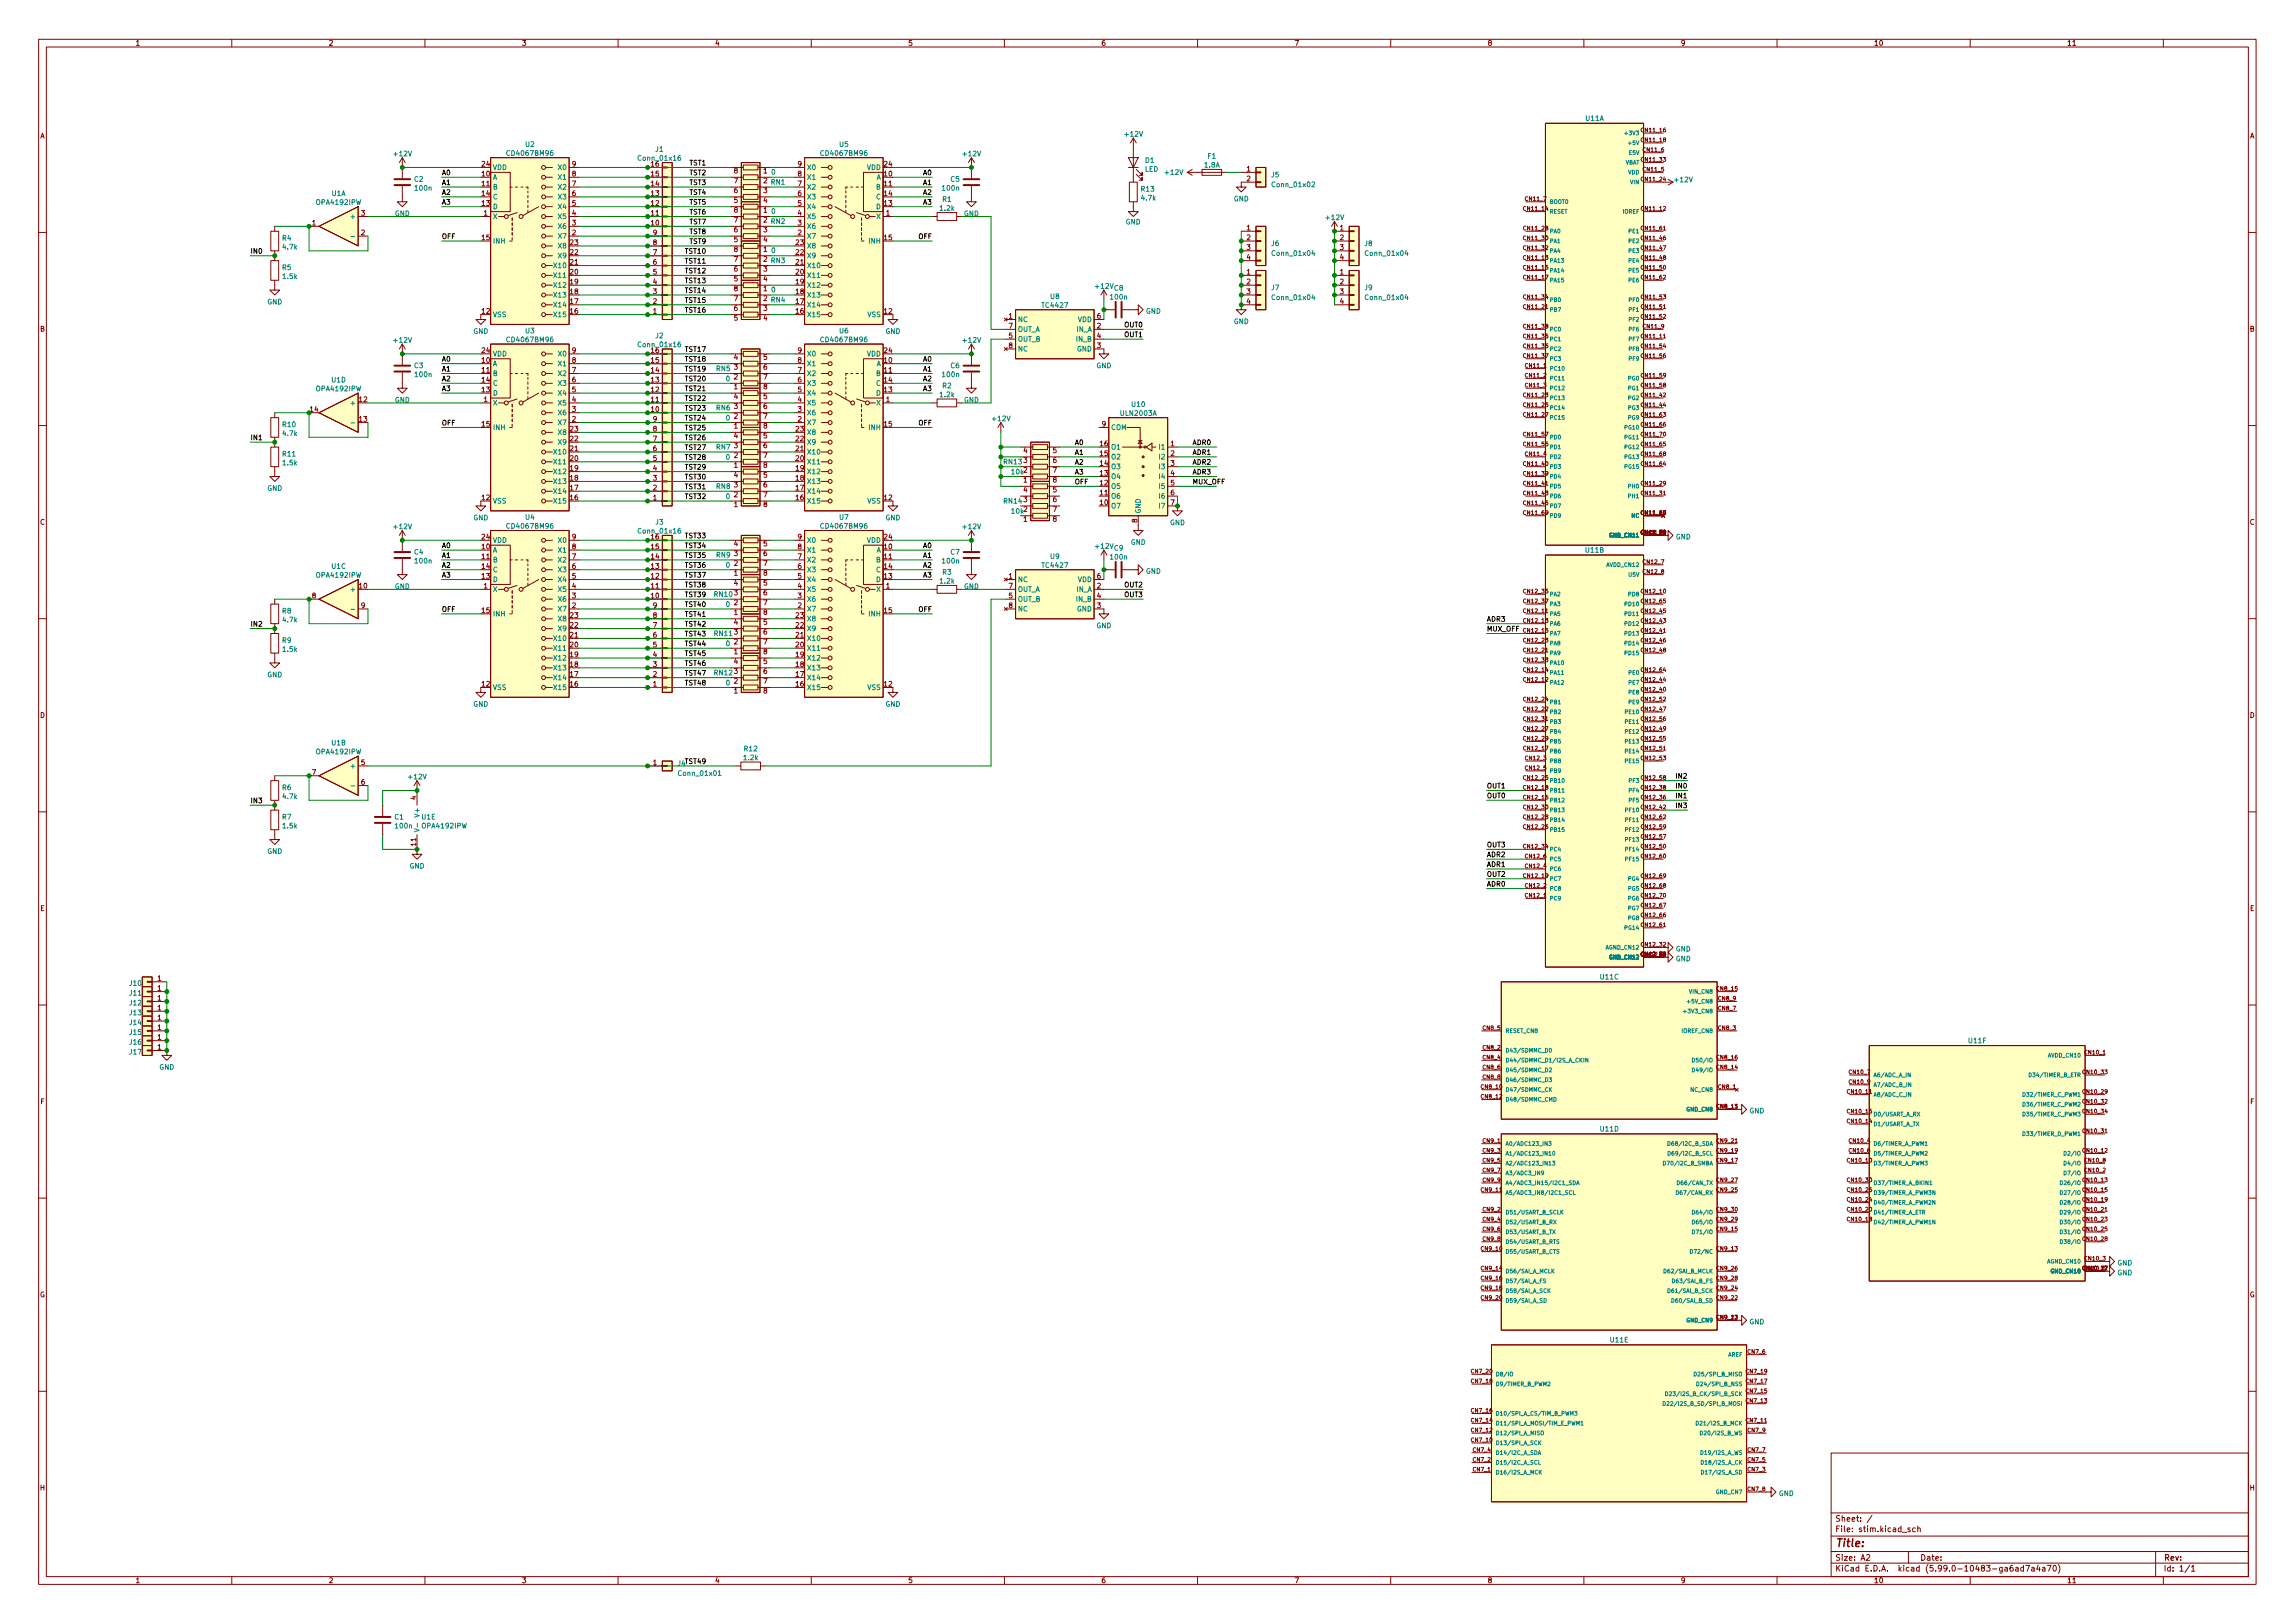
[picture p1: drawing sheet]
<svg xmlns="http://www.w3.org/2000/svg" width="594mm" height="420mm" viewBox="0 0 594 420" stroke-linecap="round" stroke-linejoin="round" font-family="sans-serif">
<defs><g id="words">
<text font-size="2.8" fill="#840000" x="475" y="400.5">Title:</text>
<g font-size="2.1" fill="#840000">
<text x="475" y="393.9">Sheet: /</text>
<text x="475" y="396.6">File: stim.kicad_sch</text>
<text x="475" y="406.8">KiCad E.D.A. kicad (5.99.0-10483-ga6ad7a4a70)</text>
<text x="475" y="404">Size: A2</text>
<text x="497" y="404">Date:</text>
<text x="560" y="404">Rev:</text>
<text x="560" y="406.8">Id: 1/1</text>
</g>
<g font-size="1.8" fill="#840000">
<text x="35" y="11.8">1</text>
<text x="85" y="11.8">2</text>
<text x="135" y="11.8">3</text>
<text x="185" y="11.8">4</text>
<text x="235" y="11.8">5</text>
<text x="285" y="11.8">6</text>
<text x="335" y="11.8">7</text>
<text x="385" y="11.8">8</text>
<text x="435" y="11.8">9</text>
<text x="485" y="11.8">10</text>
<text x="535" y="11.8">11</text>
<text x="10.3" y="35.8">A</text>
<text x="582.4" y="35.8">A</text>
<text x="124.7" y="45.6">10</text>
<text x="124.7" y="43.1">24</text>
<text x="148.1" y="45.6">8</text>
<text x="148.1" y="43.1">9</text>
<text x="168.6" y="45.6">15</text>
<text x="190" y="47.4">7</text>
<text x="190" y="44.9">8</text>
<text x="197.6" y="44.9">1</text>
<text x="206.5" y="45.6">8</text>
<text x="206.5" y="43.1">9</text>
<text x="228.9" y="45.6">10</text>
<text x="228.9" y="43.1">24</text>
<text x="322.7" y="44.4">1</text>
<text x="322.7" y="46.9">2</text>
<text x="124.7" y="48.2">11</text>
<text x="124.7" y="53.3">13</text>
<text x="124.7" y="50.7">14</text>
<text x="148.1" y="53.3">5</text>
<text x="148.1" y="50.7">6</text>
<text x="148.1" y="48.2">7</text>
<text x="168.6" y="53.3">12</text>
<text x="168.6" y="50.7">13</text>
<text x="168.6" y="48.2">14</text>
<text x="190" y="52.5">5</text>
<text x="190" y="50">6</text>
<text x="197.6" y="50">3</text>
<text x="197.6" y="52.5">4</text>
<text x="206.5" y="53.3">5</text>
<text x="206.5" y="50.7">6</text>
<text x="206.5" y="48.2">7</text>
<text x="228.9" y="48.2">11</text>
<text x="228.9" y="53.3">13</text>
<text x="228.9" y="50.7">14</text>
<text x="80.8" y="58.3">1</text>
<text x="93.5" y="55.8">3</text>
<text x="125.2" y="55.8">1</text>
<text x="148.1" y="58.3">3</text>
<text x="148.1" y="55.8">4</text>
<text x="168.6" y="58.3">10</text>
<text x="168.6" y="55.8">11</text>
<text x="190" y="57.6">7</text>
<text x="190" y="55">8</text>
<text x="197.6" y="55">1</text>
<text x="206.5" y="58.3">3</text>
<text x="206.5" y="55.8">4</text>
<text x="229.4" y="55.8">1</text>
<text x="322.7" y="59.6">1</text>
<text x="346.9" y="59.6">1</text>
<text x="93.5" y="60.9">2</text>
<text x="124.7" y="62.1">15</text>
<text x="147.6" y="66">22</text>
<text x="147.6" y="63.4">23</text>
<text x="148.1" y="60.9">2</text>
<text x="169.1" y="66">7</text>
<text x="169.1" y="63.4">8</text>
<text x="169.1" y="60.9">9</text>
<text x="190" y="62.7">5</text>
<text x="190" y="60.1">6</text>
<text x="190" y="65.2">8</text>
<text x="197.6" y="60.1">3</text>
<text x="197.6" y="62.7">4</text>
<text x="197.6" y="65.2">1</text>
<text x="206" y="66">22</text>
<text x="206" y="63.4">23</text>
<text x="206.5" y="60.9">2</text>
<text x="228.9" y="62.1">15</text>
<text x="322.7" y="62.1">2</text>
<text x="322.7" y="64.7">3</text>
<text x="346.9" y="62.1">2</text>
<text x="346.9" y="64.7">3</text>
<text x="147.6" y="71">20</text>
<text x="147.6" y="68.5">21</text>
<text x="169.1" y="71">5</text>
<text x="169.1" y="68.5">6</text>
<text x="190" y="70.3">6</text>
<text x="190" y="67.7">7</text>
<text x="197.6" y="70.3">3</text>
<text x="206" y="71">20</text>
<text x="206" y="68.5">21</text>
<text x="322.7" y="67.2">4</text>
<text x="322.7" y="71">1</text>
<text x="346.9" y="67.2">4</text>
<text x="346.9" y="71">1</text>
<text x="147.6" y="76.1">18</text>
<text x="147.6" y="73.6">19</text>
<text x="169.1" y="76.1">3</text>
<text x="169.1" y="73.6">4</text>
<text x="190" y="77.9">7</text>
<text x="190" y="75.4">8</text>
<text x="190" y="72.8">5</text>
<text x="197.6" y="75.4">1</text>
<text x="197.6" y="72.8">4</text>
<text x="206" y="76.1">18</text>
<text x="206" y="73.6">19</text>
<text x="322.7" y="73.6">2</text>
<text x="322.7" y="76.1">3</text>
<text x="346.9" y="73.6">2</text>
<text x="346.9" y="76.1">3</text>
<text x="124.7" y="81.2">12</text>
<text x="147.6" y="81.2">16</text>
<text x="147.6" y="78.7">17</text>
<text x="169.1" y="81.2">1</text>
<text x="169.1" y="78.7">2</text>
<text x="190" y="83">5</text>
<text x="190" y="80.4">6</text>
<text x="197.6" y="80.4">3</text>
<text x="197.6" y="83">4</text>
<text x="206" y="81.2">16</text>
<text x="206" y="78.7">17</text>
<text x="228.9" y="81.2">12</text>
<text x="261.1" y="82.5">1</text>
<text x="284" y="82.5">6</text>
<text x="322.7" y="78.7">4</text>
<text x="346.9" y="78.7">4</text>
<text x="10.3" y="85.8">B</text>
<text x="261.1" y="87.5">5</text>
<text x="261.1" y="85">7</text>
<text x="284" y="85">2</text>
<text x="284" y="87.5">4</text>
<text x="582.4" y="85.8">B</text>
<text x="124.7" y="93.9">10</text>
<text x="124.7" y="91.4">24</text>
<text x="148.1" y="93.9">8</text>
<text x="148.1" y="91.4">9</text>
<text x="168.6" y="93.9">15</text>
<text x="190" y="95.7">3</text>
<text x="190" y="93.1">4</text>
<text x="197.6" y="93.1">5</text>
<text x="197.6" y="95.7">6</text>
<text x="206.5" y="93.9">8</text>
<text x="206.5" y="91.4">9</text>
<text x="228.9" y="93.9">10</text>
<text x="228.9" y="91.4">24</text>
<text x="261.1" y="90.1">8</text>
<text x="284" y="90.1">3</text>
<text x="124.7" y="96.4">11</text>
<text x="124.7" y="101.5">13</text>
<text x="124.7" y="99">14</text>
<text x="148.1" y="101.5">5</text>
<text x="148.1" y="99">6</text>
<text x="148.1" y="96.4">7</text>
<text x="168.6" y="101.5">12</text>
<text x="168.6" y="99">13</text>
<text x="168.6" y="96.4">14</text>
<text x="190" y="100.8">1</text>
<text x="190" y="98.2">2</text>
<text x="197.6" y="98.2">7</text>
<text x="197.6" y="100.8">8</text>
<text x="206.5" y="101.5">5</text>
<text x="206.5" y="99">6</text>
<text x="206.5" y="96.4">7</text>
<text x="228.9" y="96.4">11</text>
<text x="228.9" y="101.5">13</text>
<text x="228.9" y="99">14</text>
<text x="80.3" y="106.6">14</text>
<text x="93" y="104.1">12</text>
<text x="125.2" y="104.1">1</text>
<text x="148.1" y="106.6">3</text>
<text x="148.1" y="104.1">4</text>
<text x="168.6" y="106.6">10</text>
<text x="168.6" y="104.1">11</text>
<text x="190" y="105.8">3</text>
<text x="190" y="103.3">4</text>
<text x="197.6" y="103.3">5</text>
<text x="197.6" y="105.8">6</text>
<text x="206.5" y="106.6">3</text>
<text x="206.5" y="104.1">4</text>
<text x="229.4" y="104.1">1</text>
<text x="93" y="109.1">13</text>
<text x="124.7" y="110.4">15</text>
<text x="147.6" y="111.7">23</text>
<text x="148.1" y="109.1">2</text>
<text x="169.1" y="111.7">8</text>
<text x="169.1" y="109.1">9</text>
<text x="190" y="113.5">4</text>
<text x="190" y="110.9">1</text>
<text x="190" y="108.4">2</text>
<text x="197.6" y="113.5">5</text>
<text x="197.6" y="108.4">7</text>
<text x="197.6" y="110.9">8</text>
<text x="206" y="111.7">23</text>
<text x="206.5" y="109.1">2</text>
<text x="228.9" y="110.4">15</text>
<text x="285.3" y="110.4">9</text>
<text x="147.6" y="119.3">20</text>
<text x="147.6" y="116.8">21</text>
<text x="147.6" y="114.2">22</text>
<text x="169.1" y="119.3">5</text>
<text x="169.1" y="116.8">6</text>
<text x="169.1" y="114.2">7</text>
<text x="190" y="118.5">2</text>
<text x="190" y="116">3</text>
<text x="197.6" y="116">6</text>
<text x="197.6" y="118.5">7</text>
<text x="206" y="119.3">20</text>
<text x="206" y="116.8">21</text>
<text x="206" y="114.2">22</text>
<text x="264.9" y="119.8">3</text>
<text x="264.9" y="117.3">4</text>
<text x="272.6" y="117.3">5</text>
<text x="272.6" y="119.8">6</text>
<text x="284.8" y="118">15</text>
<text x="284.8" y="115.5">16</text>
<text x="303" y="115.5">1</text>
<text x="303" y="118">2</text>
<text x="147.6" y="124.4">18</text>
<text x="147.6" y="121.8">19</text>
<text x="169.1" y="124.4">3</text>
<text x="169.1" y="121.8">4</text>
<text x="190" y="121.1">1</text>
<text x="190" y="123.6">4</text>
<text x="197.6" y="121.1">8</text>
<text x="197.6" y="123.6">5</text>
<text x="206" y="124.4">18</text>
<text x="206" y="121.8">19</text>
<text x="264.9" y="124.9">1</text>
<text x="272.6" y="122.3">7</text>
<text x="272.6" y="124.9">8</text>
<text x="284.8" y="125.6">12</text>
<text x="284.8" y="123.1">13</text>
<text x="284.8" y="120.6">14</text>
<text x="303" y="120.6">3</text>
<text x="303" y="123.1">4</text>
<text x="303" y="125.6">5</text>
<text x="124.7" y="129.5">12</text>
<text x="147.6" y="129.5">16</text>
<text x="147.6" y="126.9">17</text>
<text x="169.1" y="129.5">1</text>
<text x="169.1" y="126.9">2</text>
<text x="190" y="131.2">1</text>
<text x="190" y="128.7">2</text>
<text x="190" y="126.2">3</text>
<text x="197.6" y="126.2">6</text>
<text x="197.6" y="128.7">7</text>
<text x="197.6" y="131.2">8</text>
<text x="206" y="129.5">16</text>
<text x="206" y="126.9">17</text>
<text x="228.9" y="129.5">12</text>
<text x="264.9" y="130">3</text>
<text x="264.9" y="127.4">4</text>
<text x="272.6" y="127.4">5</text>
<text x="272.6" y="130">6</text>
<text x="284.8" y="130.7">10</text>
<text x="284.8" y="128.2">11</text>
<text x="303" y="128.2">6</text>
<text x="303" y="130.7">7</text>
<text x="10.3" y="135.8">C</text>
<text x="264.9" y="135">1</text>
<text x="272.6" y="132.5">7</text>
<text x="272.6" y="135">8</text>
<text x="294.4" y="135.3" transform="rotate(-90 294.4 135.3)">8</text>
<text x="582.4" y="135.8">C</text>
<text x="124.7" y="142.2">10</text>
<text x="124.7" y="139.6">24</text>
<text x="148.1" y="142.2">8</text>
<text x="148.1" y="139.6">9</text>
<text x="168.6" y="142.2">15</text>
<text x="190" y="143.9">3</text>
<text x="190" y="141.4">4</text>
<text x="197.6" y="141.4">5</text>
<text x="197.6" y="143.9">6</text>
<text x="206.5" y="142.2">8</text>
<text x="206.5" y="139.6">9</text>
<text x="228.9" y="142.2">10</text>
<text x="228.9" y="139.6">24</text>
<text x="124.7" y="144.7">11</text>
<text x="124.7" y="149.8">13</text>
<text x="124.7" y="147.2">14</text>
<text x="148.1" y="149.8">5</text>
<text x="148.1" y="147.2">6</text>
<text x="148.1" y="144.7">7</text>
<text x="168.6" y="149.8">12</text>
<text x="168.6" y="147.2">13</text>
<text x="168.6" y="144.7">14</text>
<text x="190" y="149">1</text>
<text x="190" y="146.5">2</text>
<text x="197.6" y="146.5">7</text>
<text x="197.6" y="149">8</text>
<text x="206.5" y="149.8">5</text>
<text x="206.5" y="147.2">6</text>
<text x="206.5" y="144.7">7</text>
<text x="228.9" y="144.7">11</text>
<text x="228.9" y="149.8">13</text>
<text x="228.9" y="147.2">14</text>
<text x="261.1" y="149.8">1</text>
<text x="284" y="149.8">6</text>
<text x="80.8" y="154.9">8</text>
<text x="93" y="152.3">10</text>
<text x="125.2" y="152.3">1</text>
<text x="148.1" y="154.9">3</text>
<text x="148.1" y="152.3">4</text>
<text x="168.6" y="154.9">10</text>
<text x="168.6" y="152.3">11</text>
<text x="190" y="154.1">3</text>
<text x="190" y="151.6">4</text>
<text x="197.6" y="151.6">5</text>
<text x="197.6" y="154.1">6</text>
<text x="206.5" y="154.9">3</text>
<text x="206.5" y="152.3">4</text>
<text x="229.4" y="152.3">1</text>
<text x="261.1" y="154.9">5</text>
<text x="261.1" y="152.3">7</text>
<text x="284" y="152.3">2</text>
<text x="284" y="154.9">4</text>
<text x="93.5" y="157.4">9</text>
<text x="124.7" y="158.7">15</text>
<text x="147.6" y="159.9">23</text>
<text x="148.1" y="157.4">2</text>
<text x="169.1" y="159.9">8</text>
<text x="169.1" y="157.4">9</text>
<text x="190" y="161.7">4</text>
<text x="190" y="159.2">1</text>
<text x="190" y="156.6">2</text>
<text x="197.6" y="161.7">5</text>
<text x="197.6" y="156.6">7</text>
<text x="197.6" y="159.2">8</text>
<text x="206" y="159.9">23</text>
<text x="206.5" y="157.4">2</text>
<text x="228.9" y="158.7">15</text>
<text x="261.1" y="157.4">8</text>
<text x="284" y="157.4">3</text>
<text x="147.6" y="167.6">20</text>
<text x="147.6" y="165">21</text>
<text x="147.6" y="162.5">22</text>
<text x="169.1" y="167.6">5</text>
<text x="169.1" y="165">6</text>
<text x="169.1" y="162.5">7</text>
<text x="190" y="166.8">2</text>
<text x="190" y="164.3">3</text>
<text x="197.6" y="164.3">6</text>
<text x="197.6" y="166.8">7</text>
<text x="206" y="167.6">20</text>
<text x="206" y="165">21</text>
<text x="206" y="162.5">22</text>
<text x="147.6" y="172.6">18</text>
<text x="147.6" y="170.1">19</text>
<text x="169.1" y="172.6">3</text>
<text x="169.1" y="170.1">4</text>
<text x="190" y="171.9">4</text>
<text x="190" y="169.3">1</text>
<text x="197.6" y="171.9">5</text>
<text x="197.6" y="169.3">8</text>
<text x="206" y="172.6">18</text>
<text x="206" y="170.1">19</text>
<text x="124.7" y="177.7">12</text>
<text x="147.6" y="177.7">16</text>
<text x="147.6" y="175.2">17</text>
<text x="169.1" y="177.7">1</text>
<text x="169.1" y="175.2">2</text>
<text x="190" y="179.5">1</text>
<text x="190" y="177">2</text>
<text x="190" y="174.4">3</text>
<text x="197.6" y="174.4">6</text>
<text x="197.6" y="177">7</text>
<text x="197.6" y="179.5">8</text>
<text x="206" y="177.7">16</text>
<text x="206" y="175.2">17</text>
<text x="228.9" y="177.7">12</text>
<text x="10.3" y="185.8">D</text>
<text x="582.4" y="185.8">D</text>
<text x="80.8" y="200.6">7</text>
<text x="93.5" y="198">5</text>
<text x="93.5" y="203.1">6</text>
<text x="169.1" y="198">1</text>
<text x="107.7" y="207" transform="rotate(-90 107.7 207)">4</text>
<text x="107.7" y="219" transform="rotate(-90 107.7 219)">11</text>
<text x="10.4" y="235.8">E</text>
<text x="582.4" y="235.8">E</text>
<text x="40.8" y="253.9">1</text>
<text x="40.8" y="256.5">1</text>
<text x="40.8" y="259">1</text>
<text x="40.8" y="261.5">1</text>
<text x="40.8" y="264.1">1</text>
<text x="40.8" y="266.6">1</text>
<text x="40.8" y="269.2">1</text>
<text x="40.8" y="271.7">1</text>
<text x="10.4" y="285.8">F</text>
<text x="582.5" y="285.8">F</text>
<text x="10.3" y="335.8">G</text>
<text x="582.3" y="335.8">G</text>
<text x="10.3" y="385.8">H</text>
<text x="582.4" y="385.8">H</text>
<text x="35" y="409.8">1</text>
<text x="85" y="409.8">2</text>
<text x="135" y="409.8">3</text>
<text x="185" y="409.8">4</text>
<text x="235" y="409.8">5</text>
<text x="285" y="409.8">6</text>
<text x="335" y="409.8">7</text>
<text x="385" y="409.8">8</text>
<text x="435" y="409.8">9</text>
<text x="485" y="409.8">10</text>
<text x="535" y="409.8">11</text>
</g>
<g font-size="1.8" fill="#008484">
<text x="291.3" y="35.4">+12V</text>
<text x="410.5" y="31.3">U11A</text>
<text x="102.1" y="40.4">+12V</text>
<text x="131.6" y="40.3">CD4067BM96</text>
<text x="136" y="38">U2</text>
<text x="165.5" y="41.6">Conn_01x16</text>
<text x="169.7" y="39.3">J1</text>
<text x="212.8" y="40.3">CD4067BM96</text>
<text x="217.3" y="38">U5</text>
<text x="249.4" y="40.4">+12V</text>
<text x="312.7" y="41.1">F1</text>
<text x="107.2" y="47">C2</text>
<text x="127.5" y="46.5">A</text>
<text x="127.5" y="44">VDD</text>
<text x="144.6" y="46.5">X1</text>
<text x="144.6" y="44">X0</text>
<text x="168.6" y="43.1">16</text>
<text x="197.6" y="47.4">2 RN1</text>
<text x="199.7" y="45.2">0</text>
<text x="208.8" y="46.5">X1</text>
<text x="208.8" y="44">X0</text>
<text x="224.4" y="44">VDD</text>
<text x="226.8" y="46.5">A</text>
<text x="246.1" y="47">C5</text>
<text x="296.3" y="44.4">LED</text>
<text x="296.5" y="42.1">D1</text>
<text x="301.7" y="45.3">+12V</text>
<text x="311.8" y="43.4">1.8A</text>
<text x="329.1" y="45.9">J5</text>
<text x="433.6" y="47.2">+12V</text>
<text x="82.1" y="53">OPA4192IPW</text>
<text x="85.9" y="50.7">U1A</text>
<text x="107.5" y="49.3">100n</text>
<text x="127.5" y="49.1">B</text>
<text x="127.5" y="51.6">C</text>
<text x="144.6" y="51.6">X3</text>
<text x="144.6" y="49.1">X2</text>
<text x="208.8" y="51.6">X3</text>
<text x="208.8" y="49.1">X2</text>
<text x="226.8" y="49.1">B</text>
<text x="226.8" y="51.6">C</text>
<text x="244" y="52.2">R1</text>
<text x="244.1" y="49.3">100n</text>
<text x="295.5" y="49.6">R13</text>
<text x="295.5" y="51.9">4.7k</text>
<text x="319.3" y="52.1">GND</text>
<text x="329.6" y="48.4">Conn_01x02</text>
<text x="91.2" y="56.7">+</text>
<text x="102.2" y="55.9">GND</text>
<text x="127.5" y="56.7">X</text>
<text x="127.5" y="54.1">D</text>
<text x="144.6" y="59.2">X6</text>
<text x="144.6" y="56.7">X5</text>
<text x="144.6" y="54.1">X4</text>
<text x="197.6" y="57.6">2 RN2</text>
<text x="199.7" y="55.3">0</text>
<text x="208.8" y="59.2">X6</text>
<text x="208.8" y="56.7">X5</text>
<text x="208.8" y="54.1">X4</text>
<text x="226.8" y="54.1">D</text>
<text x="226.9" y="56.7">X</text>
<text x="243.4" y="54.5">1.2k</text>
<text x="249.5" y="55.9">GND</text>
<text x="291.4" y="58.1">GND</text>
<text x="343.3" y="56.9">+12V</text>
<text x="73.1" y="62.3">R4</text>
<text x="73.3" y="64.6">4.7k</text>
<text x="127.5" y="63">INH</text>
<text x="144.6" y="61.8">X7</text>
<text x="144.6" y="64.3">X8</text>
<text x="199.7" y="65.5">0</text>
<text x="208.8" y="61.8">X7</text>
<text x="208.8" y="64.3">X8</text>
<text x="225" y="63">INH</text>
<text x="329.1" y="63.7">J6</text>
<text x="353.2" y="63.7">J8</text>
<text x="73.1" y="69.9">R5</text>
<text x="143.7" y="71.9">X11</text>
<text x="143.7" y="69.4">X10</text>
<text x="144.6" y="66.8">X9</text>
<text x="197.6" y="67.7">2 RN3</text>
<text x="208.8" y="71.9">X11</text>
<text x="208.8" y="69.4">X10</text>
<text x="208.8" y="66.8">X9</text>
<text x="329.6" y="66.2">Conn_01x04</text>
<text x="353.7" y="66.2">Conn_01x04</text>
<text x="73.3" y="72.2">1.5k</text>
<text x="143.7" y="77">X13</text>
<text x="143.7" y="74.5">X12</text>
<text x="197.6" y="77.9">2 RN4</text>
<text x="199.7" y="75.7">0</text>
<text x="208.8" y="77">X13</text>
<text x="208.8" y="74.5">X12</text>
<text x="271.9" y="77.4">U8</text>
<text x="283.7" y="74.7">+12V</text>
<text x="287.5" y="77.5">100n</text>
<text x="288.4" y="75.2">C8</text>
<text x="329.1" y="75.1">J7</text>
<text x="329.6" y="77.6">Conn_01x04</text>
<text x="353.2" y="75.1">J9</text>
<text x="353.7" y="77.6">Conn_01x04</text>
<text x="69.2" y="78.8">GND</text>
<text x="127.5" y="82.1">VSS</text>
<text x="143.7" y="82.1">X15</text>
<text x="143.7" y="79.5">X14</text>
<text x="208.8" y="82.1">X15</text>
<text x="208.8" y="79.5">X14</text>
<text x="224.6" y="82.1">VSS</text>
<text x="263.4" y="83.4">NC</text>
<text x="269.9" y="79.7">TC4427</text>
<text x="279" y="83.4">VDD</text>
<text x="296.6" y="81.2">GND</text>
<text x="319.3" y="83.9">GND</text>
<text x="102.1" y="88.7">+12V</text>
<text x="122.5" y="86.4">GND</text>
<text x="131.6" y="88.6">CD4067BM96</text>
<text x="136" y="86.3">U3</text>
<text x="165.5" y="89.8">Conn_01x16</text>
<text x="169.7" y="87.5">J2</text>
<text x="212.8" y="88.6">CD4067BM96</text>
<text x="217.3" y="86.3">U6</text>
<text x="229.2" y="86.4">GND</text>
<text x="249.4" y="88.7">+12V</text>
<text x="263.4" y="88.4">OUT_B</text>
<text x="263.4" y="85.9">OUT_A</text>
<text x="278.7" y="85.9">IN_A</text>
<text x="278.7" y="88.4">IN_B</text>
<text x="107.2" y="95.3">C3</text>
<text x="127.5" y="94.8">A</text>
<text x="127.5" y="92.2">VDD</text>
<text x="144.6" y="94.8">X1</text>
<text x="144.6" y="92.2">X0</text>
<text x="168.6" y="91.4">16</text>
<text x="208.8" y="94.8">X1</text>
<text x="208.8" y="92.2">X0</text>
<text x="224.4" y="92.2">VDD</text>
<text x="226.8" y="94.8">A</text>
<text x="246.1" y="95.3">C6</text>
<text x="263.4" y="91">NC</text>
<text x="278.8" y="91">GND</text>
<text x="283.8" y="95.3">GND</text>
<text x="82.1" y="101.3">OPA4192IPW</text>
<text x="85.9" y="99">U1D</text>
<text x="107.5" y="97.6">100n</text>
<text x="127.5" y="97.3">B</text>
<text x="127.5" y="99.9">C</text>
<text x="144.6" y="99.9">X3</text>
<text x="144.6" y="97.3">X2</text>
<text x="185.5" y="96.1">RN5</text>
<text x="187.9" y="98.7">0</text>
<text x="208.8" y="99.9">X3</text>
<text x="208.8" y="97.3">X2</text>
<text x="226.8" y="97.3">B</text>
<text x="226.8" y="99.9">C</text>
<text x="244" y="100.5">R2</text>
<text x="244.1" y="97.6">100n</text>
<text x="91.2" y="104.9">+</text>
<text x="102.2" y="104.2">GND</text>
<text x="127.5" y="104.9">X</text>
<text x="127.5" y="102.4">D</text>
<text x="144.6" y="107.5">X6</text>
<text x="144.6" y="104.9">X5</text>
<text x="144.6" y="102.4">X4</text>
<text x="185.5" y="106.2">RN6</text>
<text x="208.8" y="107.5">X6</text>
<text x="208.8" y="104.9">X5</text>
<text x="208.8" y="102.4">X4</text>
<text x="226.8" y="102.4">D</text>
<text x="226.9" y="104.9">X</text>
<text x="243.4" y="102.8">1.2k</text>
<text x="249.5" y="104.2">GND</text>
<text x="290.2" y="107.6">ULN2003A</text>
<text x="293" y="105.3">U10</text>
<text x="73.2" y="110.5">R10</text>
<text x="73.3" y="112.8">4.7k</text>
<text x="127.5" y="111.3">INH</text>
<text x="144.6" y="110">X7</text>
<text x="144.6" y="112.6">X8</text>
<text x="187.9" y="108.8">0</text>
<text x="208.8" y="110">X7</text>
<text x="208.8" y="112.6">X8</text>
<text x="225" y="111.3">INH</text>
<text x="257" y="109">+12V</text>
<text x="287.5" y="111.3">COM</text>
<text x="73.2" y="118.2">R11</text>
<text x="143.7" y="117.6">X10</text>
<text x="144.6" y="115.1">X9</text>
<text x="185.5" y="116.4">RN7</text>
<text x="187.9" y="119">0</text>
<text x="208.8" y="117.6">X10</text>
<text x="208.8" y="115.1">X9</text>
<text x="287.5" y="118.9">O2</text>
<text x="287.5" y="116.4">O1</text>
<text x="300.3" y="116.4">I1</text>
<text x="300.3" y="118.9">I2</text>
<text x="73.3" y="120.5">1.5k</text>
<text x="143.7" y="125.3">X13</text>
<text x="143.7" y="122.7">X12</text>
<text x="143.7" y="120.2">X11</text>
<text x="208.8" y="125.3">X13</text>
<text x="208.8" y="122.7">X12</text>
<text x="208.8" y="120.2">X11</text>
<text x="259.9" y="120.2">RN13</text>
<text x="261.9" y="122.8">10k</text>
<text x="264.9" y="122.3">2</text>
<text x="287.5" y="124">O4</text>
<text x="287.5" y="121.5">O3</text>
<text x="300.3" y="121.5">I3</text>
<text x="300.3" y="124">I4</text>
<text x="69.2" y="127">GND</text>
<text x="127.5" y="130.3">VSS</text>
<text x="143.7" y="130.3">X15</text>
<text x="143.7" y="127.8">X14</text>
<text x="185.5" y="126.5">RN8</text>
<text x="187.9" y="129.2">0</text>
<text x="208.8" y="130.3">X15</text>
<text x="208.8" y="127.8">X14</text>
<text x="224.6" y="130.3">VSS</text>
<text x="259.9" y="130.3">RN14</text>
<text x="287.5" y="131.6">O7</text>
<text x="287.5" y="129.1">O6</text>
<text x="287.5" y="126.5">O5</text>
<text x="300.3" y="126.5">I5</text>
<text x="300.3" y="129.1">I6</text>
<text x="300.3" y="131.6">I7</text>
<text x="102.1" y="137">+12V</text>
<text x="122.5" y="134.7">GND</text>
<text x="131.6" y="136.8">CD4067BM96</text>
<text x="136" y="134.5">U4</text>
<text x="169.7" y="135.8">J3</text>
<text x="212.8" y="136.8">CD4067BM96</text>
<text x="217.3" y="134.5">U7</text>
<text x="229.2" y="134.7">GND</text>
<text x="249.4" y="137">+12V</text>
<text x="261.9" y="133">10k</text>
<text x="264.9" y="132.5">2</text>
<text x="295.3" y="133" transform="rotate(-90 295.3 133)">GND</text>
<text x="302.8" y="135.9">GND</text>
<text x="107.2" y="143.6">C4</text>
<text x="127.5" y="143">A</text>
<text x="127.5" y="140.5">VDD</text>
<text x="144.6" y="143">X1</text>
<text x="144.6" y="140.5">X0</text>
<text x="165.5" y="138.1">Conn_01x16</text>
<text x="168.6" y="139.6">16</text>
<text x="208.8" y="143">X1</text>
<text x="208.8" y="140.5">X0</text>
<text x="224.4" y="140.5">VDD</text>
<text x="226.8" y="143">A</text>
<text x="246.1" y="143.6">C7</text>
<text x="283.7" y="142">+12V</text>
<text x="288.4" y="142.5">C9</text>
<text x="292.7" y="141">GND</text>
<text x="410.5" y="143">U11B</text>
<text x="433.8" y="139.6">GND</text>
<text x="82.1" y="149.5">OPA4192IPW</text>
<text x="85.9" y="147.2">U1C</text>
<text x="107.5" y="145.9">100n</text>
<text x="127.5" y="145.6">B</text>
<text x="127.5" y="148.1">C</text>
<text x="144.6" y="148.1">X3</text>
<text x="144.6" y="145.6">X2</text>
<text x="185.5" y="144.3">RN9</text>
<text x="187.9" y="146.9">0</text>
<text x="208.8" y="148.1">X3</text>
<text x="208.8" y="145.6">X2</text>
<text x="226.8" y="145.6">B</text>
<text x="226.8" y="148.1">C</text>
<text x="244" y="148.8">R3</text>
<text x="244.1" y="145.9">100n</text>
<text x="269.9" y="147">TC4427</text>
<text x="271.9" y="144.7">U9</text>
<text x="287.5" y="144.8">100n</text>
<text x="296.6" y="148.5">GND</text>
<text x="91.2" y="153.2">+</text>
<text x="102.2" y="152.4">GND</text>
<text x="127.5" y="153.2">X</text>
<text x="127.5" y="150.7">D</text>
<text x="144.6" y="155.7">X6</text>
<text x="144.6" y="153.2">X5</text>
<text x="144.6" y="150.7">X4</text>
<text x="185" y="154.5">RN10</text>
<text x="208.8" y="155.7">X6</text>
<text x="208.8" y="153.2">X5</text>
<text x="208.8" y="150.7">X4</text>
<text x="226.8" y="150.7">D</text>
<text x="226.9" y="153.2">X</text>
<text x="243.4" y="151.1">1.2k</text>
<text x="249.5" y="152.4">GND</text>
<text x="263.4" y="150.7">NC</text>
<text x="263.4" y="155.7">OUT_B</text>
<text x="263.4" y="153.2">OUT_A</text>
<text x="278.7" y="153.2">IN_A</text>
<text x="278.7" y="155.7">IN_B</text>
<text x="279" y="150.7">VDD</text>
<text x="73.1" y="158.8">R8</text>
<text x="73.3" y="161.1">4.7k</text>
<text x="127.5" y="159.6">INH</text>
<text x="144.6" y="158.3">X7</text>
<text x="144.6" y="160.8">X8</text>
<text x="187.9" y="157.1">0</text>
<text x="208.8" y="158.3">X7</text>
<text x="208.8" y="160.8">X8</text>
<text x="225" y="159.6">INH</text>
<text x="263.4" y="158.3">NC</text>
<text x="278.8" y="158.3">GND</text>
<text x="73.1" y="166.4">R9</text>
<text x="143.7" y="165.9">X10</text>
<text x="144.6" y="163.4">X9</text>
<text x="185" y="164.6">RN11</text>
<text x="187.9" y="167.3">0</text>
<text x="208.8" y="165.9">X10</text>
<text x="208.8" y="163.4">X9</text>
<text x="283.8" y="162.6">GND</text>
<text x="73.3" y="168.7">1.5k</text>
<text x="143.7" y="173.5">X13</text>
<text x="143.7" y="171">X12</text>
<text x="143.7" y="168.4">X11</text>
<text x="208.8" y="173.5">X13</text>
<text x="208.8" y="171">X12</text>
<text x="208.8" y="168.4">X11</text>
<text x="69.2" y="175.3">GND</text>
<text x="127.5" y="178.6">VSS</text>
<text x="143.7" y="178.6">X15</text>
<text x="143.7" y="176.1">X14</text>
<text x="185" y="174.8">RN12</text>
<text x="187.9" y="177.4">0</text>
<text x="208.8" y="178.6">X15</text>
<text x="208.8" y="176.1">X14</text>
<text x="224.6" y="178.6">VSS</text>
<text x="122.5" y="182.9">GND</text>
<text x="229.2" y="182.9">GND</text>
<text x="82.1" y="195.2">OPA4192IPW</text>
<text x="85.9" y="193">U1B</text>
<text x="192.6" y="196.8">1.2k</text>
<text x="192.7" y="194.5">R12</text>
<text x="91.2" y="198.9">+</text>
<text x="105.9" y="201.7">+12V</text>
<text x="175.9" y="200.8">Conn_01x01</text>
<text x="73.1" y="204.5">R6</text>
<text x="73.3" y="206.8">4.7k</text>
<text x="73.1" y="212.1">R7</text>
<text x="73.3" y="214.4">1.5k</text>
<text x="102.2" y="212.1">C1</text>
<text x="102.4" y="214.4">100n</text>
<text x="108.6" y="211.2" transform="rotate(-90 108.6 211.2)">V+</text>
<text x="109.2" y="212.1">U1E</text>
<text x="109.4" y="214.4">OPA4192IPW</text>
<text x="69.2" y="221">GND</text>
<text x="106" y="224.8">GND</text>
<text x="433.8" y="246.3">GND</text>
<text x="433.8" y="248.8">GND</text>
<text x="33.6" y="255.2">J10</text>
<text x="33.6" y="257.7">J11</text>
<text x="414.3" y="253.5">U11C</text>
<text x="33.6" y="260.3">J12</text>
<text x="33.6" y="262.8">J13</text>
<text x="33.6" y="265.3">J14</text>
<text x="33.6" y="267.9">J15</text>
<text x="33.6" y="270.4">J16</text>
<text x="33.6" y="273">J17</text>
<text x="509.6" y="270">U11F</text>
<text x="41.2" y="276.9">GND</text>
<text x="414.3" y="292.9">U11D</text>
<text x="452.8" y="288.2">GND</text>
<text x="548.1" y="327.6">GND</text>
<text x="548.1" y="330.1">GND</text>
<text x="416.9" y="347.5">U11E</text>
<text x="452.8" y="342.8">GND</text>
<text x="460.4" y="387.3">GND</text>
</g>
<g font-size="1.8">
<text x="114.3" y="45.3">A0</text>
<text x="114.3" y="47.9">A1</text>
<text x="178.6" y="42.8">TST1</text>
<text x="178.6" y="45.3">TST2</text>
<text x="178.6" y="47.9">TST3</text>
<text x="239" y="45.3">A0</text>
<text x="239" y="47.9">A1</text>
<text x="114.3" y="50.4">A2</text>
<text x="114.3" y="53">A3</text>
<text x="178.6" y="50.4">TST4</text>
<text x="178.6" y="53">TST5</text>
<text x="239" y="50.4">A2</text>
<text x="239" y="53">A3</text>
<text x="178.6" y="55.5">TST6</text>
<text x="178.6" y="58">TST7</text>
<text x="64.8" y="65.7">IN0</text>
<text x="114.3" y="61.9">OFF</text>
<text x="177.6" y="65.7">TST10</text>
<text x="178.6" y="60.6">TST8</text>
<text x="178.6" y="63.1">TST9</text>
<text x="237.8" y="61.9">OFF</text>
<text x="177.6" y="70.7">TST12</text>
<text x="177.6" y="68.2">TST11</text>
<text x="177.6" y="73.3">TST13</text>
<text x="177.6" y="75.8">TST14</text>
<text x="177.6" y="78.4">TST15</text>
<text x="177.6" y="80.9">TST16</text>
<text x="291.2" y="87.3">OUT1</text>
<text x="291.2" y="84.7">OUT0</text>
<text x="114.3" y="93.6">A0</text>
<text x="177.6" y="91.1">TST17</text>
<text x="177.6" y="93.6">TST18</text>
<text x="239" y="93.6">A0</text>
<text x="114.3" y="98.7">A2</text>
<text x="114.3" y="101.2">A3</text>
<text x="114.3" y="96.1">A1</text>
<text x="177.6" y="96.1">TST19</text>
<text x="177.6" y="98.7">TST20</text>
<text x="177.6" y="101.2">TST21</text>
<text x="239" y="98.7">A2</text>
<text x="239" y="101.2">A3</text>
<text x="239" y="96.1">A1</text>
<text x="177.6" y="103.8">TST22</text>
<text x="177.6" y="106.3">TST23</text>
<text x="64.8" y="113.9">IN1</text>
<text x="114.3" y="110.1">OFF</text>
<text x="177.6" y="113.9">TST26</text>
<text x="177.6" y="108.8">TST24</text>
<text x="177.6" y="111.4">TST25</text>
<text x="237.8" y="110.1">OFF</text>
<text x="177.6" y="116.5">TST27</text>
<text x="177.6" y="119">TST28</text>
<text x="278.1" y="115.2">A0</text>
<text x="278.1" y="117.7">A1</text>
<text x="308.6" y="115.2">ADR0</text>
<text x="308.6" y="117.7">ADR1</text>
<text x="177.6" y="121.5">TST29</text>
<text x="177.6" y="124.1">TST30</text>
<text x="278.1" y="125.4">OFF</text>
<text x="278.1" y="120.3">A2</text>
<text x="278.1" y="122.8">A3</text>
<text x="308.6" y="120.3">ADR2</text>
<text x="308.6" y="122.8">ADR3</text>
<text x="308.6" y="125.4">MUX_OFF</text>
<text x="177.6" y="126.6">TST31</text>
<text x="177.6" y="129.2">TST32</text>
<text x="114.3" y="141.9">A0</text>
<text x="177.6" y="139.3">TST33</text>
<text x="177.6" y="141.9">TST34</text>
<text x="239" y="141.9">A0</text>
<text x="114.3" y="144.4">A1</text>
<text x="114.3" y="146.9">A2</text>
<text x="114.3" y="149.5">A3</text>
<text x="177.6" y="149.5">TST37</text>
<text x="177.6" y="144.4">TST35</text>
<text x="177.6" y="146.9">TST36</text>
<text x="239" y="144.4">A1</text>
<text x="239" y="146.9">A2</text>
<text x="239" y="149.5">A3</text>
<text x="177.6" y="154.6">TST39</text>
<text x="177.6" y="152">TST38</text>
<text x="291.2" y="152">OUT2</text>
<text x="291.2" y="154.6">OUT3</text>
<text x="114.3" y="158.4">OFF</text>
<text x="177.6" y="157.1">TST40</text>
<text x="177.6" y="159.6">TST41</text>
<text x="237.8" y="158.4">OFF</text>
<text x="384.8" y="160.9">ADR3</text>
<text x="64.8" y="162.2">IN2</text>
<text x="177.6" y="162.2">TST42</text>
<text x="177.6" y="164.7">TST43</text>
<text x="177.6" y="167.3">TST44</text>
<text x="384.8" y="163.5">MUX_OFF</text>
<text x="177.6" y="169.8">TST45</text>
<text x="177.6" y="172.3">TST46</text>
<text x="177.6" y="174.9">TST47</text>
<text x="177.6" y="177.4">TST48</text>
<text x="177.6" y="197.7">TST49</text>
<text x="175.4" y="198.3">J4</text>
<text x="434.1" y="201.6">IN2</text>
<text x="64.8" y="207.9">IN3</text>
<text x="384.8" y="204.1">OUT1</text>
<text x="384.8" y="206.6">OUT0</text>
<text x="434.1" y="204.1">IN0</text>
<text x="434.1" y="206.6">IN1</text>
<text x="434.1" y="209.2">IN3</text>
<text x="384.8" y="219.3">OUT3</text>
<text x="384.8" y="221.9">ADR2</text>
<text x="384.8" y="227">OUT2</text>
<text x="384.8" y="224.4">ADR1</text>
<text x="384.8" y="229.5">ADR0</text>
</g>
<g font-size="1.4" fill="#008484">
<text x="421.1" y="35">+3V3</text>
<text x="421.8" y="40">E5V</text>
<text x="421.9" y="37.5">+5V</text>
<text x="420.6" y="42.6">VBAT</text>
<text x="421.4" y="45.1">VDD</text>
<text x="422.1" y="47.7">VIN</text>
<text x="401.1" y="52.7">BOOT0</text>
<text x="401.1" y="55.3">RESET</text>
<text x="420.1" y="55.3">IOREF</text>
<text x="401.1" y="60.4">PA0</text>
<text x="401.1" y="62.9">PA1</text>
<text x="401.1" y="65.4">PA4</text>
<text x="421.8" y="62.9">PE2</text>
<text x="421.8" y="65.4">PE3</text>
<text x="421.8" y="60.4">PE1</text>
<text x="401.1" y="68">PA13</text>
<text x="401.1" y="70.5">PA14</text>
<text x="421.8" y="68">PE4</text>
<text x="421.8" y="70.5">PE5</text>
<text x="401.1" y="73.1">PA15</text>
<text x="421.8" y="73.1">PE6</text>
<text x="401.1" y="80.7">PB7</text>
<text x="401.1" y="78.1">PB0</text>
<text x="421.8" y="80.7">PF1</text>
<text x="421.8" y="83.2">PF2</text>
<text x="421.8" y="78.1">PF0</text>
<text x="401.1" y="88.3">PC1</text>
<text x="401.1" y="85.8">PC0</text>
<text x="421.8" y="88.3">PF7</text>
<text x="421.8" y="85.8">PF6</text>
<text x="401.1" y="95.9">PC10</text>
<text x="401.1" y="90.8">PC2</text>
<text x="401.1" y="93.4">PC3</text>
<text x="421.8" y="90.8">PF8</text>
<text x="421.8" y="93.4">PF9</text>
<text x="401.1" y="98.5">PC11</text>
<text x="401.1" y="101">PC12</text>
<text x="421.6" y="101">PG1</text>
<text x="421.6" y="98.5">PG0</text>
<text x="401.1" y="103.5">PC13</text>
<text x="401.1" y="106.1">PC14</text>
<text x="421.6" y="103.5">PG2</text>
<text x="421.6" y="106.1">PG3</text>
<text x="401.1" y="108.6">PC15</text>
<text x="401.1" y="113.7">PD0</text>
<text x="420.8" y="111.2">PG10</text>
<text x="420.8" y="113.7">PG11</text>
<text x="421.6" y="108.6">PG9</text>
<text x="401.1" y="118.8">PD2</text>
<text x="401.1" y="116.2">PD1</text>
<text x="420.8" y="116.2">PG12</text>
<text x="420.8" y="118.8">PG13</text>
<text x="401.1" y="123.9">PD4</text>
<text x="401.1" y="121.3">PD3</text>
<text x="420.8" y="121.3">PG15</text>
<text x="401.1" y="126.4">PD5</text>
<text x="401.1" y="128.9">PD6</text>
<text x="401.1" y="131.5">PD7</text>
<text x="421.7" y="126.4">PH0</text>
<text x="421.7" y="128.9">PH1</text>
<text x="401.1" y="134">PD9</text>
<text x="422.4" y="134">NC</text>
<text x="416.9" y="139.1">GND_CN11</text>
<text x="416" y="146.7">AVDD_CN12</text>
<text x="421.7" y="149.3">U5V</text>
<text x="401.1" y="154.3">PA2</text>
<text x="421.7" y="154.3">PD8</text>
<text x="401.1" y="159.4">PA5</text>
<text x="401.1" y="162">PA6</text>
<text x="401.1" y="156.9">PA3</text>
<text x="420.9" y="162">PD12</text>
<text x="420.9" y="159.4">PD11</text>
<text x="420.9" y="156.9">PD10</text>
<text x="401.1" y="164.5">PA7</text>
<text x="401.1" y="167">PA8</text>
<text x="420.9" y="164.5">PD13</text>
<text x="420.9" y="167">PD14</text>
<text x="401.1" y="169.6">PA9</text>
<text x="401.1" y="172.1">PA10</text>
<text x="420.9" y="169.6">PD15</text>
<text x="401.1" y="177.2">PA12</text>
<text x="401.1" y="174.7">PA11</text>
<text x="421.8" y="179.7">PE8</text>
<text x="421.8" y="177.2">PE7</text>
<text x="421.8" y="174.7">PE0</text>
<text x="401.1" y="184.8">PB2</text>
<text x="401.1" y="182.3">PB1</text>
<text x="421" y="184.8">PE10</text>
<text x="421.8" y="182.3">PE9</text>
<text x="401.1" y="189.9">PB4</text>
<text x="401.1" y="187.4">PB3</text>
<text x="421" y="189.9">PE12</text>
<text x="421" y="187.4">PE11</text>
<text x="401.1" y="195">PB6</text>
<text x="401.1" y="192.4">PB5</text>
<text x="401.1" y="197.5">PB8</text>
<text x="421" y="195">PE14</text>
<text x="421" y="197.5">PE15</text>
<text x="421" y="192.4">PE13</text>
<text x="401.1" y="202.6">PB10</text>
<text x="401.1" y="200.1">PB9</text>
<text x="421.8" y="202.6">PF3</text>
<text x="401.1" y="207.7">PB12</text>
<text x="401.1" y="205.1">PB11</text>
<text x="421.8" y="207.7">PF5</text>
<text x="421.8" y="205.1">PF4</text>
<text x="401.1" y="215.3">PB15</text>
<text x="401.1" y="212.8">PB14</text>
<text x="401.1" y="210.2">PB13</text>
<text x="421.1" y="210.2">PF10</text>
<text x="421.1" y="215.3">PF12</text>
<text x="421.1" y="212.8">PF11</text>
<text x="401.1" y="220.4">PC4</text>
<text x="421.1" y="220.4">PF14</text>
<text x="421.1" y="217.8">PF13</text>
<text x="401.1" y="225.5">PC6</text>
<text x="401.1" y="222.9">PC5</text>
<text x="421.1" y="222.9">PF15</text>
<text x="401.1" y="233.1">PC9</text>
<text x="401.1" y="228">PC7</text>
<text x="401.1" y="230.5">PC8</text>
<text x="421.6" y="230.5">PG5</text>
<text x="421.6" y="228">PG4</text>
<text x="421.6" y="233.1">PG6</text>
<text x="421.6" y="238.2">PG8</text>
<text x="421.6" y="235.6">PG7</text>
<text x="415.9" y="245.8">AGND_CN12</text>
<text x="420.8" y="240.7">PG14</text>
<text x="416.9" y="248.3">GND_CN12</text>
<text x="437.5" y="257.2">VIN_CN8</text>
<text x="436.5" y="262.3">+3V3_CN8</text>
<text x="437.3" y="259.8">+5V_CN8</text>
<text x="389.6" y="267.4">RESET_CN8</text>
<text x="435.5" y="267.4">IOREF_CN8</text>
<text x="389.6" y="272.5">D43/SDMMC_D0</text>
<text x="389.6" y="275">D44/SDMMC_D1/I2S_A_CKIN</text>
<text x="439" y="275">D50/IO</text>
<text x="530.3" y="273.7">AVDD_CN10</text>
<text x="389.6" y="277.5">D45/SDMMC_D2</text>
<text x="389.6" y="280.1">D46/SDMMC_D3</text>
<text x="439" y="277.5">D49/IO</text>
<text x="484.9" y="278.8">A6/ADC_A_IN</text>
<text x="484.9" y="281.3">A7/ADC_B_IN</text>
<text x="525.9" y="278.8">D34/TIMER_B_ETR</text>
<text x="389.6" y="282.6">D47/SDMMC_CK</text>
<text x="389.6" y="285.2">D48/SDMMC_CMD</text>
<text x="436.7" y="287.7">GND_CN8</text>
<text x="437.8" y="282.6">NC_CN8</text>
<text x="484.9" y="283.9">A8/ADC_C_IN</text>
<text x="524.5" y="283.9">D32/TIMER_C_PWM1</text>
<text x="524.5" y="286.4">D36/TIMER_C_PWM2</text>
<text x="484.9" y="291.5">D1/USART_A_TX</text>
<text x="484.9" y="289">D0/USART_A_RX</text>
<text x="524.5" y="289">D35/TIMER_C_PWM3</text>
<text x="389.6" y="296.6">A0/ADC123_IN3</text>
<text x="389.6" y="299.1">A1/ADC123_IN10</text>
<text x="432.7" y="296.6">D68/I2C_B_SDA</text>
<text x="432.9" y="299.1">D69/I2C_B_SCL</text>
<text x="484.9" y="296.6">D6/TIMER_A_PWM1</text>
<text x="484.9" y="299.1">D5/TIMER_A_PWM2</text>
<text x="524.5" y="294">D33/TIMER_D_PWM1</text>
<text x="535" y="299.1">D2/IO</text>
<text x="389.6" y="301.7">A2/ADC123_IN13</text>
<text x="389.6" y="304.2">A3/ADC3_IN9</text>
<text x="431.5" y="301.7">D70/I2C_B_SMBA</text>
<text x="484.9" y="301.7">D3/TIMER_A_PWM3</text>
<text x="535" y="304.2">D7/IO</text>
<text x="535" y="301.7">D4/IO</text>
<text x="389.6" y="309.3">A5/ADC3_IN8/I2C1_SCL</text>
<text x="389.6" y="306.7">A4/ADC3_IN15/I2C1_SDA</text>
<text x="434.7" y="309.3">D67/CAN_RX</text>
<text x="434.8" y="306.7">D66/CAN_TX</text>
<text x="484.9" y="311.8">D40/TIMER_A_PWM2N</text>
<text x="484.9" y="309.3">D39/TIMER_A_PWM3N</text>
<text x="484.9" y="306.7">D37/TIMER_A_BKIN1</text>
<text x="534.3" y="306.7">D26/IO</text>
<text x="534.3" y="309.3">D27/IO</text>
<text x="534.3" y="311.8">D28/IO</text>
<text x="389.6" y="314.4">D51/USART_B_SCLK</text>
<text x="389.6" y="316.9">D52/USART_B_RX</text>
<text x="439" y="316.9">D65/IO</text>
<text x="439" y="314.4">D64/IO</text>
<text x="484.9" y="316.9">D42/TIMER_A_PWM1N</text>
<text x="484.9" y="314.4">D41/TIMER_A_ETR</text>
<text x="534.3" y="314.4">D29/IO</text>
<text x="534.3" y="316.9">D30/IO</text>
<text x="389.6" y="319.4">D53/USART_B_TX</text>
<text x="389.6" y="322">D54/USART_B_RTS</text>
<text x="439" y="319.4">D71/IO</text>
<text x="534.3" y="319.4">D31/IO</text>
<text x="534.3" y="322">D38/IO</text>
<text x="389.6" y="324.5">D55/USART_B_CTS</text>
<text x="389.6" y="329.6">D56/SAI_A_MCLK</text>
<text x="431.5" y="329.6">D62/SAI_B_MCLK</text>
<text x="438.5" y="324.5">D72/NC</text>
<text x="530.2" y="327.1">AGND_CN10</text>
<text x="531.2" y="329.6">GND_CN10</text>
<text x="389.6" y="332.1">D57/SAI_A_FS</text>
<text x="389.6" y="334.7">D58/SAI_A_SCK</text>
<text x="432.6" y="334.7">D61/SAI_B_SCK</text>
<text x="433.7" y="332.1">D63/SAI_B_FS</text>
<text x="389.6" y="337.2">D59/SAI_A_SD</text>
<text x="433.6" y="337.2">D60/SAI_B_SD</text>
<text x="436.7" y="342.3">GND_CN9</text>
<text x="447.3" y="351.2">AREF</text>
<text x="387.1" y="358.8">D9/TIMER_B_PWM2</text>
<text x="387.1" y="356.3">D8/IO</text>
<text x="439.6" y="356.3">D25/SPI_B_MISO</text>
<text x="440.3" y="358.8">D24/SPI_B_NSS</text>
<text x="432.5" y="363.9">D22/I2S_B_SD/SPI_B_MOSI</text>
<text x="433.1" y="361.4">D23/I2S_B_CK/SPI_B_SCK</text>
<text x="387.1" y="371.5">D12/SPI_A_MISO</text>
<text x="387.1" y="369">D11/SPI_A_MOSI/TIM_E_PWM1</text>
<text x="387.1" y="366.4">D10/SPI_A_CS/TIM_B_PWM3</text>
<text x="440.2" y="369">D21/I2S_B_MCK</text>
<text x="441.1" y="371.5">D20/I2S_B_WS</text>
<text x="387.1" y="374.1">D13/SPI_A_SCK</text>
<text x="387.1" y="376.6">D14/I2C_A_SDA</text>
<text x="441.1" y="376.6">D19/I2S_A_WS</text>
<text x="387.1" y="381.7">D16/I2S_A_MCK</text>
<text x="387.1" y="379.1">D15/I2C_A_SCL</text>
<text x="441.4" y="379.1">D18/I2S_A_CK</text>
<text x="441.4" y="381.7">D17/I2S_A_SD</text>
<text x="444.3" y="386.8">GND_CN7</text>
</g>
<g font-size="1.4" fill="#840000">
<text x="425" y="34.2">CN11_16</text>
<text x="425" y="36.7">CN11_18</text>
<text x="425" y="41.8">CN11_33</text>
<text x="425.4" y="39.3">CN11_6</text>
<text x="425" y="46.9">CN11_24</text>
<text x="425.4" y="44.4">CN11_5</text>
<text x="394.9" y="52">CN11_7</text>
<text x="394.5" y="54.5">CN11_14</text>
<text x="394.5" y="59.6">CN11_28</text>
<text x="425" y="54.5">CN11_12</text>
<text x="425" y="59.6">CN11_61</text>
<text x="394.5" y="62.1">CN11_30</text>
<text x="394.5" y="64.7">CN11_32</text>
<text x="425" y="62.1">CN11_46</text>
<text x="425" y="64.7">CN11_47</text>
<text x="394.5" y="67.2">CN11_13</text>
<text x="394.5" y="69.8">CN11_15</text>
<text x="425" y="67.2">CN11_48</text>
<text x="425" y="69.8">CN11_50</text>
<text x="394.5" y="72.3">CN11_17</text>
<text x="394.5" y="77.4">CN11_34</text>
<text x="425" y="77.4">CN11_53</text>
<text x="425" y="72.3">CN11_62</text>
<text x="394.5" y="79.9">CN11_21</text>
<text x="425" y="79.9">CN11_51</text>
<text x="425" y="82.5">CN11_52</text>
<text x="394.5" y="87.5">CN11_36</text>
<text x="394.5" y="85">CN11_38</text>
<text x="425" y="87.5">CN11_11</text>
<text x="425.4" y="85">CN11_9</text>
<text x="394.5" y="90.1">CN11_35</text>
<text x="394.5" y="92.6">CN11_37</text>
<text x="394.9" y="95.2">CN11_1</text>
<text x="425" y="90.1">CN11_54</text>
<text x="425" y="92.6">CN11_56</text>
<text x="394.9" y="97.7">CN11_2</text>
<text x="394.9" y="100.2">CN11_3</text>
<text x="425" y="100.2">CN11_58</text>
<text x="425" y="97.7">CN11_59</text>
<text x="394.5" y="102.8">CN11_23</text>
<text x="394.5" y="105.3">CN11_25</text>
<text x="394.5" y="107.9">CN11_27</text>
<text x="425" y="102.8">CN11_42</text>
<text x="425" y="105.3">CN11_44</text>
<text x="425" y="107.9">CN11_63</text>
<text x="394.5" y="112.9">CN11_57</text>
<text x="425" y="110.4">CN11_66</text>
<text x="425" y="112.9">CN11_70</text>
<text x="394.5" y="115.5">CN11_55</text>
<text x="394.9" y="118">CN11_4</text>
<text x="425" y="115.5">CN11_65</text>
<text x="425" y="118">CN11_68</text>
<text x="394.5" y="123.1">CN11_39</text>
<text x="394.5" y="120.6">CN11_40</text>
<text x="394.5" y="125.6">CN11_41</text>
<text x="425" y="125.6">CN11_29</text>
<text x="425" y="120.6">CN11_64</text>
<text x="394.5" y="128.2">CN11_43</text>
<text x="394.5" y="130.7">CN11_45</text>
<text x="425" y="128.2">CN11_31</text>
<text x="394.5" y="133.3">CN11_69</text>
<text x="425" y="133.3">CN11_10</text>
<text x="425" y="138.3">CN11_71</text>
<text x="425.4" y="138.3">CN11_8</text>
<text x="425.4" y="146">CN12_7</text>
<text x="425.4" y="148.5">CN12_8</text>
<text x="394.5" y="153.6">CN12_35</text>
<text x="425" y="153.6">CN12_10</text>
<text x="394.5" y="158.7">CN12_11</text>
<text x="394.5" y="161.2">CN12_13</text>
<text x="394.5" y="156.1">CN12_37</text>
<text x="425" y="161.2">CN12_43</text>
<text x="425" y="158.7">CN12_45</text>
<text x="425" y="156.1">CN12_65</text>
<text x="394.5" y="163.7">CN12_15</text>
<text x="394.5" y="166.3">CN12_23</text>
<text x="425" y="163.7">CN12_41</text>
<text x="425" y="166.3">CN12_46</text>
<text x="394.5" y="173.9">CN12_14</text>
<text x="394.5" y="168.8">CN12_21</text>
<text x="394.5" y="171.4">CN12_33</text>
<text x="425" y="168.8">CN12_48</text>
<text x="425" y="173.9">CN12_64</text>
<text x="394.5" y="176.4">CN12_12</text>
<text x="425" y="179">CN12_40</text>
<text x="425" y="176.4">CN12_44</text>
<text x="394.5" y="184.1">CN12_22</text>
<text x="394.5" y="181.5">CN12_24</text>
<text x="425" y="184.1">CN12_47</text>
<text x="425" y="181.5">CN12_52</text>
<text x="394.5" y="189.1">CN12_27</text>
<text x="394.5" y="191.7">CN12_29</text>
<text x="394.5" y="186.6">CN12_31</text>
<text x="425" y="189.1">CN12_49</text>
<text x="425" y="191.7">CN12_55</text>
<text x="425" y="186.6">CN12_56</text>
<text x="394.5" y="194.2">CN12_17</text>
<text x="394.9" y="196.8">CN12_3</text>
<text x="425" y="194.2">CN12_51</text>
<text x="425" y="196.8">CN12_53</text>
<text x="394.5" y="201.8">CN12_25</text>
<text x="394.9" y="199.3">CN12_5</text>
<text x="425" y="201.8">CN12_58</text>
<text x="394.5" y="206.9">CN12_16</text>
<text x="394.5" y="204.4">CN12_18</text>
<text x="394.5" y="209.5">CN12_30</text>
<text x="425" y="206.9">CN12_36</text>
<text x="425" y="204.4">CN12_38</text>
<text x="425" y="209.5">CN12_42</text>
<text x="394.5" y="214.5">CN12_26</text>
<text x="394.5" y="212">CN12_28</text>
<text x="425" y="214.5">CN12_59</text>
<text x="425" y="212">CN12_62</text>
<text x="394.5" y="219.6">CN12_34</text>
<text x="425" y="219.6">CN12_50</text>
<text x="425" y="217.1">CN12_57</text>
<text x="394.5" y="227.2">CN12_19</text>
<text x="394.9" y="224.7">CN12_4</text>
<text x="394.9" y="222.2">CN12_6</text>
<text x="425" y="222.2">CN12_60</text>
<text x="425" y="227.2">CN12_69</text>
<text x="394.9" y="232.3">CN12_1</text>
<text x="394.9" y="229.8">CN12_2</text>
<text x="425" y="229.8">CN12_68</text>
<text x="425" y="232.3">CN12_70</text>
<text x="425" y="239.9">CN12_61</text>
<text x="425" y="237.4">CN12_66</text>
<text x="425" y="234.9">CN12_67</text>
<text x="425" y="245">CN12_32</text>
<text x="425" y="247.6">CN12_71</text>
<text x="425.4" y="247.6">CN12_9</text>
<text x="444.4" y="256.5">CN8_15</text>
<text x="444.8" y="261.5">CN8_7</text>
<text x="444.8" y="259">CN8_9</text>
<text x="383.9" y="266.6">CN8_5</text>
<text x="444.8" y="266.6">CN8_3</text>
<text x="383.9" y="271.7">CN8_2</text>
<text x="383.9" y="274.2">CN8_4</text>
<text x="444.4" y="274.2">CN8_16</text>
<text x="539.7" y="273">CN10_1</text>
<text x="383.5" y="281.9">CN8_10</text>
<text x="383.9" y="276.8">CN8_6</text>
<text x="383.9" y="279.3">CN8_8</text>
<text x="444.4" y="276.8">CN8_14</text>
<text x="444.8" y="281.9">CN8_1</text>
<text x="478.7" y="278">CN10_7</text>
<text x="478.7" y="280.6">CN10_9</text>
<text x="539.3" y="278">CN10_33</text>
<text x="383.5" y="284.4">CN8_12</text>
<text x="444.4" y="286.9">CN8_11</text>
<text x="478.3" y="283.1">CN10_11</text>
<text x="539.3" y="283.1">CN10_29</text>
<text x="539.3" y="285.7">CN10_32</text>
<text x="478.3" y="290.7">CN10_14</text>
<text x="478.3" y="288.2">CN10_16</text>
<text x="539.3" y="293.3">CN10_31</text>
<text x="539.3" y="288.2">CN10_34</text>
<text x="383.9" y="295.8">CN9_1</text>
<text x="383.9" y="298.4">CN9_3</text>
<text x="444.4" y="298.4">CN9_19</text>
<text x="444.4" y="295.8">CN9_21</text>
<text x="478.7" y="295.8">CN10_4</text>
<text x="478.7" y="298.4">CN10_6</text>
<text x="539.3" y="298.4">CN10_12</text>
<text x="383.9" y="300.9">CN9_5</text>
<text x="383.9" y="303.4">CN9_7</text>
<text x="383.9" y="306">CN9_9</text>
<text x="444.4" y="300.9">CN9_17</text>
<text x="444.4" y="306">CN9_27</text>
<text x="478.3" y="300.9">CN10_10</text>
<text x="478.3" y="306">CN10_30</text>
<text x="539.3" y="306">CN10_13</text>
<text x="539.7" y="303.4">CN10_2</text>
<text x="539.7" y="300.9">CN10_8</text>
<text x="383.5" y="308.5">CN9_11</text>
<text x="444.4" y="308.5">CN9_25</text>
<text x="478.3" y="311.1">CN10_24</text>
<text x="478.3" y="308.5">CN10_26</text>
<text x="539.3" y="308.5">CN10_15</text>
<text x="539.3" y="311.1">CN10_19</text>
<text x="383.9" y="313.6">CN9_2</text>
<text x="383.9" y="316.1">CN9_4</text>
<text x="444.4" y="316.1">CN9_29</text>
<text x="444.4" y="313.6">CN9_30</text>
<text x="478.3" y="316.1">CN10_18</text>
<text x="478.3" y="313.6">CN10_20</text>
<text x="539.3" y="313.6">CN10_21</text>
<text x="539.3" y="316.1">CN10_23</text>
<text x="383.5" y="323.8">CN9_10</text>
<text x="383.9" y="318.7">CN9_6</text>
<text x="383.9" y="321.2">CN9_8</text>
<text x="444.4" y="323.8">CN9_13</text>
<text x="444.4" y="318.7">CN9_15</text>
<text x="539.3" y="318.7">CN10_25</text>
<text x="539.3" y="321.2">CN10_28</text>
<text x="383.5" y="328.8">CN9_14</text>
<text x="444.4" y="328.8">CN9_26</text>
<text x="539.3" y="328.8">CN10_22</text>
<text x="539.7" y="326.3">CN10_3</text>
<text x="539.7" y="328.8">CN10_5</text>
<text x="383.5" y="331.4">CN9_16</text>
<text x="383.5" y="333.9">CN9_18</text>
<text x="444.4" y="333.9">CN9_24</text>
<text x="444.4" y="331.4">CN9_28</text>
<text x="383.5" y="336.5">CN9_20</text>
<text x="444.4" y="341.5">CN9_12</text>
<text x="444.4" y="336.5">CN9_22</text>
<text x="452.5" y="350.4">CN7_6</text>
<text x="380.9" y="358.1">CN7_18</text>
<text x="380.9" y="355.5">CN7_20</text>
<text x="452.1" y="358.1">CN7_17</text>
<text x="452.1" y="355.5">CN7_19</text>
<text x="380.9" y="365.7">CN7_16</text>
<text x="452.1" y="363.1">CN7_13</text>
<text x="452.1" y="360.6">CN7_15</text>
<text x="380.9" y="370.8">CN7_12</text>
<text x="380.9" y="368.2">CN7_14</text>
<text x="452.1" y="368.2">CN7_11</text>
<text x="452.5" y="370.8">CN7_9</text>
<text x="380.9" y="373.3">CN7_10</text>
<text x="381.3" y="375.8">CN7_4</text>
<text x="452.5" y="375.8">CN7_7</text>
<text x="381.3" y="380.9">CN7_1</text>
<text x="381.3" y="378.4">CN7_2</text>
<text x="452.5" y="380.9">CN7_3</text>
<text x="452.5" y="378.4">CN7_5</text>
<text x="452.5" y="386">CN7_8</text>
</g>
</g></defs>
<g fill="none" stroke="#840000" stroke-width=".26">
<path d="M10 10.2h574v400h-574zM12 12.2h570v396h-570zM60 10.2v2M110 10.2v2M160 10.2v2M210 10.2v2M260 10.2v2M310 10.2v2M360 10.2v2M410 10.2v2M460 10.2v2M510 10.2v2"/>
<path d="M536.6 11.8h.7M560 10.2v2M293.4 35.7l-.8 1.3M293.4 35.7v11.5M293.4 35.7l.7 1.3M400 31.9h25.4v109.2h-25.4zM425.4 34.5h5.1M425.4 37h5.1M425.4 39.5h5.1M70.1 59.9h2v5h-2zM71.1 58.6v1.3M80 58.6h2.5"/>
<path d="M82.5 58.6l10.2-5.1v10.2zM92.7 56h2.5M104.1 48.2v4h1.3l-1.3 1.3-1.2-1.3h1.2M104.1 40.8v5.3M104.1 40.8l.8 1.3M104.1 40.8l-.7 1.3M124.5 56h2.5M124.5 48.4h2.5M127 40.8h20.3v43.2h-20.3zM127 44.6h5.1v10.2h-5.1zM129 56h1.6M132.1 48.4h.5"/>
<path d="M132.6 56.4v.7M132.6 57.7v.6M132.6 59v.6M133.3 48.4h.7M133.9 55l-2.3 .8M134.9 48.4h.5M136.1 48.4h.6v.5M136.7 49.4v.6M136.7 50.6v.6M136.7 51.9v.6M136.7 53.1v.7M136.7 54.4v.6"/>
<path d="M139.4 53.5l-4 2.3M141.2 56h1.8M141.2 48.4h1.8M141.2 51h1.8M141.2 45.9h1.8M141.2 43.3h1.8M141.2 58.6h1.8M141.2 53.5h1.8M147.3 56h2.6M147.3 48.4h2.6M147.3 51h2.6M147.3 45.9h2.6"/>
<path d="M147.3 43.3h2.6M147.3 58.6h2.6M147.3 53.5h2.6M167.6 56h3.8M167.6 48.4h3.8M167.6 51h3.8M167.6 45.9h3.8M167.6 43.3h3.8M167.6 58.6h3.8M167.6 53.5h3.8M171.4 42.1h2.6v40.6h-2.6zM171.4 43.2h1.3v.3h-1.3z"/>
<path d="M171.4 45.8h1.3v.2h-1.3zM171.4 48.3h1.3v.3h-1.3zM171.4 50.8h1.3v.3h-1.3zM171.4 53.4h1.3v.2h-1.3zM171.4 55.9h1.3v.3h-1.3zM171.4 58.5h1.3v.2h-1.3zM189.2 56h3.2M189.2 48.4h3.2M189.2 51h3.2M189.2 45.9h3.2M189.2 43.3h3.2M189.2 58.6h3.2"/>
<path d="M189.2 53.5h3.2M191.9 42.1h4.8v10.1h-4.8zM191.9 52.2h4.8v10.2h-4.8zM192.4 42.7h3.8v1.3h-3.8zM192.4 45.3h3.8v1.2h-3.8zM192.4 47.8h3.8v1.3h-3.8zM192.4 50.3h3.8v1.3h-3.8zM192.4 52.9h3.8v1.2h-3.8zM192.4 55.4h3.8v1.3h-3.8zM192.4 58h3.8v1.2h-3.8zM196.2 56h3.2M196.2 48.4h3.2"/>
<path d="M196.2 51h3.2M196.2 45.9h3.2M196.2 43.3h3.2M196.2 58.6h3.2M196.2 53.5h3.2M205.7 56h2.6M205.7 48.4h2.6M205.7 51h2.6M205.7 45.9h2.6M205.7 43.3h2.6M205.7 58.6h2.6M205.7 53.5h2.6"/>
<path d="M208.3 40.8h20.3v43.2h-20.3zM212.6 56h1.8M212.6 48.4h1.8M212.6 51h1.8M212.6 45.9h1.8M212.6 43.3h1.8M212.6 58.6h1.8M212.6 53.5h1.8M216.2 53.5l4 2.3M218.9 49.4v.6M218.9 50.6v.6M218.9 51.9v.6"/>
<path d="M218.9 53.1v.7M218.9 54.4v.6M219.5 48.4h-.6v.5M220.2 48.4h.5M221.6 48.4h.6M221.7 55l2.3 .8M223 56.4v.7M223 57.7v.6M223 59v.6M223 48.4h.5M223.5 44.6h5.1v10.2h-5.1zM225 56h1.6"/>
<path d="M228.6 56h2.5M228.6 48.4h2.5M241.3 56h1.3M242.6 55h5v2.1h-5zM247.6 56h1.3M251.5 48.2v4h-1.3l1.3 1.3 1.2-1.3h-1.2M251.5 40.8l-.8 1.3M251.5 40.8v5.3M251.5 40.8l.7 1.3M292.1 40.8h2.5l-1.2 2.5zM292.1 43.3h2.5M292.4 47.2h2v5h-2z"/>
<path d="M293.4 52.2v2.6h-1.3l1.3 1.2 1.2-1.2h-1.2M294.1 45.1l1.6 1.6v-.8v.8h-.8M294.1 43.9l1.6 1.5v-.8v.8h-.8M307.3 44.6l1.3 .8M307.3 44.6h10.2M308.6 43.9l-1.3 .7M311.1 43.9h5.1v1.5h-5.1zM321.3 44.6h3.8M321.3 59.9h3.8M325.1 43.3h2.6v5.1h-2.6zM325.1 47h1.3v.3h-1.3zM325.1 44.5h1.3v.2h-1.3z"/>
<path d="M325.1 58.6h2.6v10.1h-2.6zM325.1 59.7h1.3v.3h-1.3zM325.1 47.2h-3.8v1.2h-1.3l1.3 1.3 1.3-1.3h-1.3M345.4 57.3l-.7 1.3M345.4 57.3v2.6h3.8M345.4 57.3l.8 1.3M349.2 58.6h2.6v10.1h-2.6zM349.2 59.7h1.3v.3h-1.3zM395 59.9h5M395 54.8h5M395 52.2h5M425.4 44.6h5.1"/>
<path d="M425.4 47.2h7.7M425.4 59.9h5.1M425.4 54.8h5.1M425.4 42.1h5.1M431.8 46.4l1.3 .8M433.1 47.2l-1.3 .7M10 60.2h2M70.1 67.5h2v5.1h-2zM71.1 72.6v2.5h1.3l-1.3 1.3-1.3-1.3h1.3M71.1 64.9v2.6M92.7 61.1h2.5M132 62.4h.6"/>
<path d="M132.6 60.2v.7M132.6 61.5v.6M141.2 73.8h1.8M141.2 76.4h1.8M141.2 78.9h1.8M141.2 71.3h1.8M141.2 68.7h1.8M141.2 66.2h1.8M141.2 63.7h1.8M141.2 61.1h1.8M147.3 68.7h2.6M147.3 61.1h2.6"/>
<path d="M167.6 73.8h3.8M167.6 76.4h3.8M167.6 78.9h3.8M167.6 71.3h3.8M167.6 68.7h3.8M167.6 66.2h3.8M167.6 63.7h3.8M167.6 61.1h3.8M171.4 61h1.3v.3h-1.3zM171.4 63.5h1.3v.3h-1.3zM171.4 66.1h1.3v.2h-1.3zM171.4 68.6h1.3v.3h-1.3z"/>
<path d="M171.4 71.2h1.3v.2h-1.3zM171.4 73.7h1.3v.3h-1.3zM171.4 76.2h1.3v.3h-1.3zM171.4 78.8h1.3v.2h-1.3zM189.2 73.8h3.2M189.2 76.4h3.2M189.2 78.9h3.2M189.2 71.3h3.2M189.2 68.7h3.2M189.2 66.2h3.2M189.2 63.7h3.2M189.2 61.1h3.2"/>
<path d="M191.9 72.6h4.8v10.1h-4.8zM191.9 62.4h4.8v10.2h-4.8zM192.4 73.2h3.8v1.3h-3.8zM192.4 75.7h3.8v1.3h-3.8zM192.4 78.3h3.8v1.2h-3.8zM192.4 60.5h3.8v1.3h-3.8zM192.4 63h3.8v1.3h-3.8zM192.4 65.6h3.8v1.2h-3.8zM192.4 68.1h3.8v1.3h-3.8zM192.4 70.7h3.8v1.2h-3.8zM196.2 73.8h3.2M196.2 76.4h3.2"/>
<path d="M196.2 78.9h3.2M196.2 71.3h3.2M196.2 68.7h3.2M196.2 66.2h3.2M196.2 63.7h3.2M196.2 61.1h3.2M205.7 68.7h2.6M205.7 61.1h2.6M212.6 73.8h1.8M212.6 76.4h1.8M212.6 78.9h1.8M212.6 71.3h1.8"/>
<path d="M212.6 68.7h1.8M212.6 66.2h1.8M212.6 63.7h1.8M212.6 61.1h1.8M223 60.2v.7M223 61.5v.6M223 62.4h.6M285.7 75.1l-.7 1.3M285.7 75.1v2.5M285.7 75.1l.8 1.3M321.3 73.8h3.8M321.3 76.4h3.8"/>
<path d="M321.3 62.4h3.8M321.3 71.3h3.8M321.3 64.9h3.8M321.3 67.5h3.8M325.1 67.4h1.3v.2h-1.3zM325.1 64.8h1.3v.3h-1.3zM325.1 62.3h1.3v.2h-1.3zM325.1 70h2.6v10.2h-2.6zM325.1 78.8h1.3v.2h-1.3zM325.1 76.2h1.3v.3h-1.3zM325.1 73.7h1.3v.3h-1.3zM325.1 71.2h1.3v.2h-1.3z"/>
<path d="M325.1 78.9h-3.8v1.3h-1.3l1.3 1.2 1.3-1.2h-1.3M345.4 73.8h3.8M345.4 76.4h3.8M345.4 78.9h3.8M345.4 62.4h3.8M345.4 71.3h3.8M345.4 64.9h3.8M345.4 67.5h3.8M349.2 67.4h1.3v.2h-1.3zM349.2 64.8h1.3v.3h-1.3zM349.2 62.3h1.3v.2h-1.3zM349.2 70h2.6v10.2h-2.6z"/>
<path d="M349.2 78.8h1.3v.2h-1.3zM349.2 76.2h1.3v.3h-1.3zM349.2 73.7h1.3v.3h-1.3zM349.2 71.2h1.3v.2h-1.3zM395 62.4h5M395 64.9h5M395 67.5h5M395 70h5M395 72.6h5M395 77.6h5M425.4 62.4h5.1M425.4 64.9h5.1"/>
<path d="M425.4 67.5h5.1M425.4 70h5.1M425.4 72.6h5.1M425.4 77.6h5.1M582 60.2h2M104.1 96.4v4.1h1.3l-1.3 1.3-1.2-1.3h1.2M104.1 89.1v5.3M104.1 89.1l.8 1.2M104.1 89.1l-.7 1.2M124.5 81.4v1.3h-1.3l1.3 1.3 1.2-1.3h-1.2M124.5 96.7h2.5M127 89.1h20.3v43.1h-20.3z"/>
<path d="M127 92.9h5.1v10.1h-5.1zM132.1 96.7h.5M133.3 96.7h.7M134.9 96.7h.5M136.1 96.7h.6v.5M136.7 97.7v.5M136.7 98.8v.7M141.2 99.2h1.8M141.2 96.7h1.8M141.2 94.1h1.8M141.2 91.6h1.8M141.2 81.4h1.8"/>
<path d="M147.3 99.2h2.6M147.3 96.7h2.6M147.3 94.1h2.6M147.3 91.6h2.6M167.6 99.2h3.8M167.6 96.7h3.8M167.6 94.1h3.8M167.6 91.6h3.8M167.6 81.4h3.8M171.4 81.3h1.3v.3h-1.3zM171.4 90.3h2.6v40.7h-2.6zM171.4 91.5h1.3v.2h-1.3z"/>
<path d="M171.4 94h1.3v.3h-1.3zM171.4 96.6h1.3v.2h-1.3zM171.4 99.1h1.3v.3h-1.3zM189.2 99.2h3.2M189.2 96.7h3.2M189.2 94.1h3.2M189.2 91.6h3.2M189.2 81.4h3.2M191.9 90.3h4.8v10.2h-4.8zM192.4 98.6h3.8v1.3h-3.8zM192.4 96.1h3.8v1.2h-3.8zM192.4 93.5h3.8v1.3h-3.8z"/>
<path d="M192.4 91h3.8v1.2h-3.8zM192.4 80.8h3.8v1.3h-3.8zM196.2 99.2h3.2M196.2 96.7h3.2M196.2 94.1h3.2M196.2 91.6h3.2M196.2 81.4h3.2M205.7 99.2h2.6M205.7 96.7h2.6M205.7 94.1h2.6M205.7 91.6h2.6M208.3 89.1h20.3v43.1h-20.3z"/>
<path d="M212.6 99.2h1.8M212.6 96.7h1.8M212.6 94.1h1.8M212.6 91.6h1.8M212.6 81.4h1.8M218.9 97.7v.5M218.9 98.8v.7M219.5 96.7h-.6v.5M220.2 96.7h.5M221.6 96.7h.6M223 96.7h.5M223.5 92.9h5.1v10.1h-5.1z"/>
<path d="M228.6 96.7h2.5M231.1 81.4v1.3h1.3l-1.3 1.3-1.2-1.3h1.2M251.5 96.4v4.1h-1.3l1.3 1.3 1.2-1.3h-1.2M251.5 89.1v5.3M251.5 89.1l-.8 1.2M251.5 89.1l.7 1.2M260 82.3l.7 .8M260 90l.7 .7M260.3 82.7h2.6M260.3 85.3h2.6M260.3 90.3h2.6M260.3 87.8h2.6"/>
<path d="M260.7 82.3l-.7 .8M260.7 90l-.7 .7M262.9 80.2h20.3v12.7h-20.3zM283.2 90.3h2.5v1.3h-1.2l1.2 1.3 1.3-1.3h-1.3M283.2 82.7h2.5M283.2 85.3h2.5M283.2 87.8h2.5M285.7 80.2h2.8M290.6 80.2h4v-1.3l1.3 1.3-1.3 1.2v-1.2M395 85.3h5M395 90.3h5M395 87.8h5"/>
<path d="M395 80.2h5M395 95.4h5M395 98h5M395 92.9h5M425.4 82.7h5.1M425.4 85.3h5.1M425.4 90.3h5.1M425.4 87.8h5.1M425.4 80.2h5.1M425.4 98h5.1M425.4 92.9h5.1M10 110.2h2"/>
<path d="M70.1 108.1h2v5.1h-2zM70.1 115.7h2v5.1h-2zM71.1 106.8v1.3M71.1 113.2v2.5M82.5 106.8l10.2-5v10.1zM124.5 104.3h2.5M129 104.3h1.6M132 110.7h.6M132.6 104.7v.6M132.6 106v.6M132.6 107.2v.7M132.6 108.5v.6"/>
<path d="M132.6 109.8v.6M133.9 103.3l-2.3 .8M136.7 100.1v.7M136.7 101.4v.6M136.7 102.7v.6M139.4 101.8l-4 2.3M141.2 119.5h1.8M141.2 117h1.8M141.2 114.5h1.8M141.2 111.9h1.8M141.2 109.4h1.8M141.2 106.8h1.8"/>
<path d="M141.2 104.3h1.8M141.2 101.8h1.8M147.3 117h2.6M147.3 109.4h2.6M147.3 106.8h2.6M147.3 104.3h2.6M147.3 101.8h2.6M167.6 119.5h3.8M167.6 117h3.8M167.6 114.5h3.8M167.6 111.9h3.8M167.6 109.4h3.8"/>
<path d="M167.6 106.8h3.8M167.6 104.3h3.8M167.6 101.8h3.8M171.4 101.6h1.3v.3h-1.3zM171.4 104.2h1.3v.2h-1.3zM171.4 106.7h1.3v.3h-1.3zM171.4 109.3h1.3v.2h-1.3zM171.4 111.8h1.3v.3h-1.3zM171.4 114.3h1.3v.3h-1.3zM171.4 116.9h1.3v.2h-1.3zM171.4 119.4h1.3v.3h-1.3zM189.2 119.5h3.2"/>
<path d="M189.2 117h3.2M189.2 114.5h3.2M189.2 111.9h3.2M189.2 109.4h3.2M189.2 106.8h3.2M189.2 104.3h3.2M189.2 101.8h3.2M191.9 110.7h4.8v10.1h-4.8zM191.9 100.5h4.8v10.2h-4.8zM192.4 118.9h3.8v1.3h-3.8zM192.4 116.4h3.8v1.2h-3.8zM192.4 113.8h3.8v1.3h-3.8z"/>
<path d="M192.4 111.3h3.8v1.3h-3.8zM192.4 108.8h3.8v1.2h-3.8zM192.4 106.2h3.8v1.3h-3.8zM192.4 103.7h3.8v1.2h-3.8zM192.4 101.1h3.8v1.3h-3.8zM196.2 119.5h3.2M196.2 117h3.2M196.2 114.5h3.2M196.2 111.9h3.2M196.2 109.4h3.2M196.2 106.8h3.2M196.2 104.3h3.2"/>
<path d="M196.2 101.8h3.2M205.7 117h2.6M205.7 109.4h2.6M205.7 106.8h2.6M205.7 104.3h2.6M205.7 101.8h2.6M212.6 119.5h1.8M212.6 117h1.8M212.6 114.5h1.8M212.6 111.9h1.8M212.6 109.4h1.8M212.6 106.8h1.8"/>
<path d="M212.6 104.3h1.8M212.6 101.8h1.8M216.2 101.8l4 2.3M218.9 100.1v.7M218.9 101.4v.6M218.9 102.7v.6M221.7 103.3l2.3 .8M223 104.7v.6M223 106v.6M223 107.2v.7M223 108.5v.6M223 109.8v.6"/>
<path d="M223 110.7h.6M225 104.3h1.6M228.6 104.3h2.5M241.3 104.3h1.3M242.6 103.3h5v2h-5zM247.6 104.3h1.3M259.1 109.4l-.8 1.3M259.1 109.4v2.5M259.1 109.4l.7 1.3M264.2 115.7h3.1M264.2 118.3h3.1M266.8 114.5h4.9v10.1h-4.9z"/>
<path d="M267.3 117.6h3.8v1.3h-3.8zM267.3 115.1h3.8v1.3h-3.8zM271.1 115.7h3.2M271.1 118.3h3.2M284.5 110.7h2.5M287 108.1h15.3v25.4h-15.3zM290.6 115.7h5.6M291.7 110.7h3.4v5M294.6 114.1h1.1M295.1 114.1l.6 .8h-1.1zM296.7 115.7l1.5-1v2.1zM298.2 115.7h1"/>
<path d="M302.3 115.7h2.5M302.3 118.3h2.5M395 115.7h5M395 118.3h5M395 103h5M395 105.6h5M395 108.1h5M395 100.5h5M395 113.2h5M425.4 110.7h5.1M425.4 115.7h5.1M425.4 118.3h5.1"/>
<path d="M425.4 103h5.1M425.4 105.6h5.1M425.4 108.1h5.1M425.4 100.5h5.1M425.4 113.2h5.1M582 110.2h2M71.1 120.8v2.6h1.3l-1.3 1.2-1.3-1.2h1.3M104.1 137.3v5.4M104.1 137.3l.8 1.3M104.1 137.3l-.7 1.3M124.5 129.7v1.3h-1.3l1.3 1.2 1.2-1.2h-1.2M127 137.3h20.3v43.2h-20.3z"/>
<path d="M141.2 139.9h1.8M141.2 129.7h1.8M141.2 127.2h1.8M141.2 124.6h1.8M141.2 122.1h1.8M147.3 139.9h2.6M167.6 139.9h3.8M167.6 129.7h3.8M167.6 127.2h3.8M167.6 124.6h3.8M167.6 122.1h3.8M171.4 138.6h2.6v40.6h-2.6z"/>
<path d="M171.4 139.7h1.3v.3h-1.3zM171.4 122h1.3v.2h-1.3zM171.4 124.5h1.3v.3h-1.3zM171.4 127h1.3v.3h-1.3zM171.4 129.6h1.3v.2h-1.3zM189.2 139.9h3.2M189.2 129.7h3.2M189.2 127.2h3.2M189.2 124.6h3.2M189.2 122.1h3.2M191.9 120.8h4.8v10.2h-4.8zM191.9 138.6h4.8v10.2h-4.8z"/>
<path d="M192.4 129.1h3.8v1.2h-3.8zM192.4 126.5h3.8v1.3h-3.8zM192.4 124h3.8v1.3h-3.8zM192.4 121.5h3.8v1.2h-3.8zM192.4 139.2h3.8v1.3h-3.8zM196.2 139.9h3.2M196.2 129.7h3.2M196.2 127.2h3.2M196.2 124.6h3.2M196.2 122.1h3.2M205.7 139.9h2.6M208.3 137.3h20.3v43.2h-20.3z"/>
<path d="M212.6 139.9h1.8M212.6 129.7h1.8M212.6 127.2h1.8M212.6 124.6h1.8M212.6 122.1h1.8M231.1 129.7v1.3h1.3l-1.3 1.2-1.2-1.2h1.2M251.5 137.3v5.4M251.5 137.3l-.8 1.3M251.5 137.3l.7 1.3M264.2 128.4h3.1M264.2 120.8h3.1M264.2 123.4h3.1"/>
<path d="M264.2 125.9h3.1M264.2 131h3.1M264.2 133.5h3.1M266.8 124.6h4.9v10.2h-4.9zM267.3 122.7h3.8v1.3h-3.8zM267.3 120.2h3.8v1.3h-3.8zM267.3 132.9h3.8v1.3h-3.8zM267.3 130.3h3.8v1.3h-3.8zM267.3 127.8h3.8v1.3h-3.8zM267.3 125.3h3.8v1.2h-3.8zM271.1 128.4h3.2M271.1 120.8h3.2"/>
<path d="M271.1 123.4h3.2M271.1 125.9h3.2M271.1 131h3.2M271.1 133.5h3.2M284.5 128.4h2.5M294.6 133.5v3.8h-1.2l1.2 1.3 1.3-1.3h-1.3M302.3 131h2.5v1.2h-1.3l1.3 1.3 1.3-1.3h-1.3M302.3 128.4h2.5M302.3 120.8h2.5M302.3 123.4h2.5M302.3 125.9h2.5M395 128.4h5"/>
<path d="M395 120.8h5M395 123.4h5M395 125.9h5M395 131h5M395 133.5h5M425.4 138.6h6.4v-1.3l1.3 1.3-1.3 1.3v-1.3M425.4 128.4h5.1M425.4 120.8h5.1M425.4 125.9h5.1M425.4 133.5h5.1M70.1 156.4h2v5.1h-2zM71.1 155.1v1.3"/>
<path d="M80 155.1h2.5M82.5 155.1l10.2-5.1v10.2zM92.7 157.6h2.5M104.1 144.7v4.1h1.3l-1.3 1.2-1.2-1.2h1.2M124.5 152.6h2.5M124.5 144.9h2.5M127 141.1h5.1v10.2h-5.1zM129 152.6h1.6M132 158.9h.6M132.1 144.9h.5M132.6 153v.6M132.6 154.2v.7"/>
<path d="M132.6 155.5v.6M132.6 156.8v.6M132.6 158v.7M133.3 144.9h.7M133.9 151.6l-2.3 .7M134.9 144.9h.5M136.1 144.9h.6v.6M136.7 146v.5M136.7 147.1v.6M136.7 148.4v.6M136.7 149.6v.7M136.7 150.9v.7"/>
<path d="M139.4 150l-4 2.3M141.2 152.6h1.8M141.2 144.9h1.8M141.2 147.5h1.8M141.2 142.4h1.8M141.2 157.6h1.8M141.2 155.1h1.8M141.2 150h1.8M147.3 152.6h2.6M147.3 144.9h2.6M147.3 147.5h2.6M147.3 142.4h2.6"/>
<path d="M147.3 157.6h2.6M147.3 155.1h2.6M147.3 150h2.6M167.6 152.6h3.8M167.6 144.9h3.8M167.6 147.5h3.8M167.6 142.4h3.8M167.6 157.6h3.8M167.6 155.1h3.8M167.6 150h3.8M171.4 142.3h1.3v.2h-1.3zM171.4 144.8h1.3v.3h-1.3z"/>
<path d="M171.4 147.4h1.3v.2h-1.3zM171.4 149.9h1.3v.3h-1.3zM171.4 152.4h1.3v.3h-1.3zM171.4 155h1.3v.2h-1.3zM171.4 157.5h1.3v.3h-1.3zM189.2 152.6h3.2M189.2 144.9h3.2M189.2 147.5h3.2M189.2 142.4h3.2M189.2 157.6h3.2M189.2 155.1h3.2M189.2 150h3.2"/>
<path d="M191.9 158.9h4.8v10.2h-4.8zM191.9 148.8h4.8v10.1h-4.8zM192.4 159.6h3.8v1.2h-3.8zM192.4 146.9h3.8v1.2h-3.8zM192.4 144.3h3.8v1.3h-3.8zM192.4 141.8h3.8v1.2h-3.8zM192.4 157h3.8v1.3h-3.8zM192.4 154.5h3.8v1.2h-3.8zM192.4 151.9h3.8v1.3h-3.8zM192.4 149.4h3.8v1.3h-3.8zM196.2 152.6h3.2M196.2 144.9h3.2"/>
<path d="M196.2 147.5h3.2M196.2 142.4h3.2M196.2 157.6h3.2M196.2 155.1h3.2M196.2 150h3.2M205.7 152.6h2.6M205.7 144.9h2.6M205.7 147.5h2.6M205.7 142.4h2.6M205.7 157.6h2.6M205.7 155.1h2.6M205.7 150h2.6"/>
<path d="M212.6 152.6h1.8M212.6 144.9h1.8M212.6 147.5h1.8M212.6 142.4h1.8M212.6 157.6h1.8M212.6 155.1h1.8M212.6 150h1.8M216.2 150l4 2.3M218.9 146v.5M218.9 147.1v.6M218.9 148.4v.6M218.9 149.6v.7"/>
<path d="M218.9 150.9v.7M219.5 144.9h-.6v.6M220.2 144.9h.5M221.6 144.9h.6M221.7 151.6l2.3 .7M223 158.9h.6M223 153v.6M223 154.2v.7M223 155.5v.6M223 156.8v.6M223 158v.7M223 144.9h.5"/>
<path d="M223.5 141.1h5.1v10.2h-5.1zM225 152.6h1.6M228.6 152.6h2.5M228.6 144.9h2.5M241.3 152.6h1.3M242.6 151.6h5v2h-5zM247.6 152.6h1.3M251.5 144.7v4.1h-1.3l1.3 1.2 1.2-1.2h-1.2M260 149.6l.7 .8M260 157.3l.7 .7M260.3 152.6h2.6M260.3 157.6h2.6"/>
<path d="M260.3 155.1h2.6M260.3 150h2.6M260.7 149.6l-.7 .8M260.7 157.3l-.7 .7M262.9 147.5h20.3v12.7h-20.3zM283.2 157.6h2.5v1.3h-1.2l1.2 1.3 1.3-1.3h-1.3M283.2 152.6h2.5M283.2 155.1h2.5M283.2 150h2.5M285.7 147.5h2.8M285.7 142.4v2.5M285.7 142.4l-.7 1.3"/>
<path d="M285.7 142.4l.8 1.3M290.6 147.5h4v-1.3l1.3 1.3-1.3 1.3v-1.3M395 158.9h5M395 153.8h5M395 156.4h5M400 143.7h25.4v106.7h-25.4zM425.4 158.9h5.1M425.4 153.8h5.1M425.4 156.4h5.1M425.4 146.2h5.1M425.4 148.8h5.1M10 160.2h2"/>
<path d="M70.1 164h2v5.1h-2zM71.1 169.1v2.5h1.3l-1.3 1.3-1.3-1.3h1.3M71.1 161.5v2.5M124.5 178v1.2h-1.3l1.3 1.3 1.2-1.3h-1.2M141.2 160.2h1.8M141.2 178h1.8M141.2 167.8h1.8M141.2 165.3h1.8M141.2 162.7h1.8M141.2 175.4h1.8M141.2 172.9h1.8M141.2 170.3h1.8"/>
<path d="M147.3 165.3h2.6M167.6 160.2h3.8M167.6 178h3.8M167.6 167.8h3.8M167.6 165.3h3.8M167.6 162.7h3.8M167.6 175.4h3.8M167.6 172.9h3.8M167.6 170.3h3.8M171.4 160.1h1.3v.2h-1.3zM171.4 162.6h1.3v.3h-1.3zM171.4 165.1h1.3v.3h-1.3z"/>
<path d="M171.4 167.7h1.3v.2h-1.3zM171.4 170.2h1.3v.3h-1.3zM171.4 172.8h1.3v.2h-1.3zM171.4 175.3h1.3v.3h-1.3zM171.4 177.8h1.3v.3h-1.3zM189.2 160.2h3.2M189.2 178h3.2M189.2 167.8h3.2M189.2 165.3h3.2M189.2 162.7h3.2M189.2 175.4h3.2M189.2 172.9h3.2"/>
<path d="M189.2 170.3h3.2M191.9 169.1h4.8v10.1h-4.8zM192.4 177.3h3.8v1.3h-3.8zM192.4 174.8h3.8v1.3h-3.8zM192.4 172.3h3.8v1.2h-3.8zM192.4 169.7h3.8v1.3h-3.8zM192.4 167.2h3.8v1.2h-3.8zM192.4 164.6h3.8v1.3h-3.8zM192.4 162.1h3.8v1.3h-3.8zM196.2 160.2h3.2M196.2 178h3.2M196.2 167.8h3.2"/>
<path d="M196.2 165.3h3.2M196.2 162.7h3.2M196.2 175.4h3.2M196.2 172.9h3.2M196.2 170.3h3.2M205.7 165.3h2.6M212.6 160.2h1.8M212.6 178h1.8M212.6 167.8h1.8M212.6 165.3h1.8M212.6 162.7h1.8M212.6 175.4h1.8"/>
<path d="M212.6 172.9h1.8M212.6 170.3h1.8M231.1 178v1.2h1.3l-1.3 1.3-1.2-1.3h1.2M395 176.7h5M395 161.5h5M395 174.2h5M395 164h5M395 169.1h5M395 166.5h5M395 171.6h5M425.4 176.7h5.1M425.4 161.5h5.1"/>
<path d="M425.4 174.2h5.1M425.4 164h5.1M425.4 169.1h5.1M425.4 166.5h5.1M425.4 179.2h5.1M582 160.2h2M92.7 198.3h2.5M167.6 198.3h3.8M171.4 197h2.6v2.6h-2.6zM171.4 198.2h1.3v.2h-1.3zM190.5 198.3h1.3M191.8 197.3h5v2h-5z"/>
<path d="M196.8 198.3h1.3M395 194.5h5M395 184.3h5M395 181.8h5M395 189.4h5M395 191.9h5M395 197h5M395 186.9h5M395 199.6h5M425.4 194.5h5.1M425.4 184.3h5.1M425.4 181.8h5.1"/>
<path d="M425.4 189.4h5.1M425.4 191.9h5.1M425.4 197h5.1M425.4 186.9h5.1M10 210.2h2M70.1 202.1h2v5.1h-2zM70.1 209.7h2v5.1h-2zM71.1 214.8v2.5h1.3l-1.3 1.3-1.3-1.3h1.3M71.1 200.8v1.3M71.1 207.2v2.5M80 200.8h2.5M82.5 200.8l10.2-5.1v10.2z"/>
<path d="M92.7 203.4h2.5M99.1 208.4v2.8M99.1 213.3v2.8M107.9 216.1v5h-1.2l1.2 1.3 1.3-1.3h-1.3M107.9 202.1v6.3M107.9 202.1l-.7 1.3M107.9 202.1l.8 1.3M395 207.2h5M395 204.6h5M395 202.1h5M395 214.8h5M395 212.3h5"/>
<path d="M395 209.7h5M395 219.9h5M425.4 207.2h5.1M425.4 204.6h5.1M425.4 202.1h5.1M425.4 214.8h5.1M425.4 212.3h5.1M425.4 209.7h5.1M425.4 219.9h5.1M425.4 217.3h5.1M582 210.2h2M395 232.6h5"/>
<path d="M395 227.5h5M395 230h5M395 225h5M395 222.4h5M425.4 232.6h5.1M425.4 227.5h5.1M425.4 230h5.1M425.4 222.4h5.1M425.4 237.7h5.1M425.4 235.1h5.1M36.8 252.9h2.6v2.5h-2.6zM36.8 258h2.6v2.5h-2.6z"/>
<path d="M36.8 255.4h2.6v2.6h-2.6zM38.1 254h1.3v.3h-1.3zM38.1 259.1h1.3v.3h-1.3zM38.1 256.6h1.3v.2h-1.3zM39.4 254.2h3.8M39.4 259.2h3.8M39.4 256.7h3.8M388.6 254.2h55.9v35.5h-55.9zM425.4 245.3h6.4v-1.3l1.3 1.3-1.3 1.2v-1.2M425.4 247.8h6.4v-1.3l1.3 1.3-1.3 1.3v-1.3M425.4 240.2h5.1M430.8 246.5l-.2 .7h.6"/>
<path d="M444.5 259.2h5.1M444.5 256.7h5.1M10 260.2h2M36.8 260.5h2.6v2.6h-2.6zM36.8 263.1h2.6v2.5h-2.6zM36.8 265.6h2.6v2.5h-2.6zM36.8 268.1h2.6v2.6h-2.6zM36.8 270.7h2.6v2.5h-2.6zM38.1 261.7h1.3v.2h-1.3zM38.1 264.2h1.3v.3h-1.3zM38.1 266.7h1.3v.3h-1.3zM38.1 269.3h1.3v.2h-1.3z"/>
<path d="M38.1 271.8h1.3v.3h-1.3zM39.4 271.9h3.8v1.3h1.2l-1.2 1.3-1.3-1.3h1.3M39.4 261.8h3.8M39.4 264.3h3.8M39.4 266.9h3.8M39.4 269.4h3.8M383.5 266.9h5.1M383.5 271.9h5.1M383.5 277h5.1M383.5 274.5h5.1M383.5 279.6h5.1M444.5 261.8h5.1"/>
<path d="M444.5 266.9h5.1M444.5 277h5.1M444.5 274.5h5.1M478.8 278.3h5.1M483.9 270.7h55.8v60.9h-55.8zM539.7 273.2h5.1M539.7 278.3h5.1M582 260.2h2M383.5 298.6h5.1M383.5 296.1h5.1M383.5 282.1h5.1M383.5 284.6h5.1"/>
<path d="M388.6 293.5h55.9v50.8h-55.9zM444.5 287.2h6.3v-1.3l1.3 1.3-1.3 1.3v-1.3M444.5 298.6h5.1M444.5 296.1h5.1M444.5 282.1h5.1M449.2 281.7l.8 .8M450 281.7l-.8 .8M478.8 283.4h5.1M478.8 298.6h5.1M478.8 291h5.1M478.8 288.5h5.1M478.8 296.1h5.1"/>
<path d="M478.8 280.8h5.1M539.7 283.4h5.1M539.7 298.6h5.1M539.7 288.5h5.1M539.7 293.5h5.1M539.7 285.9h5.1M10 310.2h2M383.5 301.2h5.1M383.5 306.2h5.1M383.5 308.8h5.1M383.5 316.4h5.1M383.5 303.7h5.1"/>
<path d="M383.5 313.9h5.1M383.5 318.9h5.1M444.5 301.2h5.1M444.5 306.2h5.1M444.5 308.8h5.1M444.5 316.4h5.1M444.5 313.9h5.1M444.5 318.9h5.1M478.8 301.2h5.1M478.8 306.2h5.1M478.8 308.8h5.1M478.8 316.4h5.1"/>
<path d="M478.8 311.3h5.1M478.8 313.9h5.1M539.7 301.2h5.1M539.7 306.2h5.1M539.7 308.8h5.1M539.7 316.4h5.1M539.7 311.3h5.1M539.7 303.7h5.1M539.7 313.9h5.1M539.7 318.9h5.1M582 310.2h2M383.5 329.1h5.1"/>
<path d="M383.5 321.5h5.1M383.5 324h5.1M383.5 331.6h5.1M383.5 334.2h5.1M383.5 336.7h5.1M444.5 329.1h5.1M444.5 324h5.1M444.5 331.6h5.1M444.5 334.2h5.1M444.5 336.7h5.1M539.7 329.1h6.4v-1.3l1.3 1.3-1.3 1.3v-1.3M539.7 326.6h6.4v-1.3l1.3 1.3-1.3 1.2v-1.2"/>
<path d="M539.7 321.5h5.1M381 358.3h5.1M381 355.8h5.1M386.1 348.1h66v40.7h-66zM444.5 341.8h6.3v-1.3l1.3 1.3-1.3 1.3v-1.3M452.1 358.3h5.1M452.1 355.8h5.1M452.1 350.7h5.1M10 360.2h2M381 373.5h5.1M381 368.5h5.1M381 371h5.1"/>
<path d="M381 365.9h5.1M381 378.6h5.1M381 376.1h5.1M452.1 368.5h5.1M452.1 371h5.1M452.1 363.4h5.1M452.1 360.8h5.1M452.1 378.6h5.1M452.1 376.1h5.1M474 376.2h108v32h-108zM582 360.2h2M381 381.2h5.1"/>
<path d="M452.1 386.2h6.4v-1.2l1.2 1.2-1.2 1.3v-1.3M452.1 381.2h5.1M474 397.7h108M474 391.7h108M484.6 392.3l-1.3 1.9M494.4 395.6l-.3-.1-.2 .3v.2l.5 .1v.4h-.5M495.8 395.6l-.4-.1-.3 .3 .1 .7h.6M496.4 395.7l.6-.1 .1 .9M496.4 395v1.5M60 408.2v2M110 408.2v2M160 408.2v2"/>
<path d="M210 408.2v2M260 408.2v2M310 408.2v2M360 408.2v2M410 408.2v2M460 408.2v2M474 404.7h108M474 401.7h108M483.2 402.6l.5-.2 .3 .5-.9 1h.9M494 401.7v3M510 408.2v2M521.8 405.8h.6v.9"/>
<path d="M522.4 406.1l-.7 .3 .2 .3h.5M523.8 405.8l-.4-.1-.3 .3 .1 .7h.6M523.8 405.2v1.5M524.4 405.2h1l-.7 1.5M525.9 405.8h.6l.1 .9M526.6 406.1l-.7 .3 .2 .3h.5M527.6 405.2l-.4 1h1M527.9 405.7v1M528.7 405.8h.6l.1 .9M529.4 406.1l-.7 .3 .2 .3h.5M529.9 405.2h1l-.6 1.5M531.7 405.3l.1-.1a.8 .8 0 0 1 .5 .8 .8 .8 0 0 1-.5 .7 .99 .99 0 0 1-.1-1.4z"/>
<path d="M532.8 405a1.73 1.73 0 0 1 0 2.3M536.6 409.7h.7M558 401.7v6.5M560 408.2v2M566.9 405.2l-1.3 1.9M567.3 405.7l.4-.5v1.5M567.3 406.7h.9"/>
<circle cx="131.1" cy="56" r=".51"/>
<circle cx="134.9" cy="56" r=".51"/>
<circle cx="140.7" cy="48.4" r=".51"/>
<circle cx="140.7" cy="43.3" r=".51"/>
<circle cx="140.7" cy="58.6" r=".51"/>
<circle cx="140.7" cy="53.5" r=".51"/>
<circle cx="140.7" cy="45.9" r=".51"/>
<circle cx="140.7" cy="56" r=".51"/>
<circle cx="140.7" cy="51" r=".51"/>
<circle cx="214.9" cy="51" r=".51"/>
<circle cx="214.9" cy="48.4" r=".51"/>
<circle cx="214.9" cy="45.9" r=".51"/>
<circle cx="214.9" cy="56" r=".51"/>
<circle cx="214.9" cy="58.6" r=".51"/>
<circle cx="214.9" cy="53.5" r=".51"/>
<circle cx="214.9" cy="43.3" r=".51"/>
<circle cx="220.7" cy="56" r=".51"/>
<circle cx="224.5" cy="56" r=".51"/>
<circle cx="140.7" cy="71.3" r=".51"/>
<circle cx="140.7" cy="76.4" r=".51"/>
<circle cx="140.7" cy="66.2" r=".51"/>
<circle cx="140.7" cy="78.9" r=".51"/>
<circle cx="140.7" cy="63.7" r=".51"/>
<circle cx="140.7" cy="68.7" r=".51"/>
<circle cx="140.7" cy="73.8" r=".51"/>
<circle cx="140.7" cy="61.1" r=".51"/>
<circle cx="214.9" cy="76.4" r=".51"/>
<circle cx="214.9" cy="63.7" r=".51"/>
<circle cx="214.9" cy="78.9" r=".51"/>
<circle cx="214.9" cy="68.7" r=".51"/>
<circle cx="214.9" cy="61.1" r=".51"/>
<circle cx="214.9" cy="66.2" r=".51"/>
<circle cx="214.9" cy="73.8" r=".51"/>
<circle cx="214.9" cy="71.3" r=".51"/>
<circle cx="140.7" cy="91.6" r=".51"/>
<circle cx="140.7" cy="96.7" r=".51"/>
<circle cx="140.7" cy="94.1" r=".51"/>
<circle cx="140.7" cy="81.4" r=".51"/>
<circle cx="140.7" cy="99.2" r=".51"/>
<circle cx="214.9" cy="94.1" r=".51"/>
<circle cx="214.9" cy="91.6" r=".51"/>
<circle cx="214.9" cy="81.4" r=".51"/>
<circle cx="214.9" cy="99.2" r=".51"/>
<circle cx="214.9" cy="96.7" r=".51"/>
<circle cx="131.1" cy="104.3" r=".51"/>
<circle cx="134.9" cy="104.3" r=".51"/>
<circle cx="140.7" cy="111.9" r=".51"/>
<circle cx="140.7" cy="119.5" r=".51"/>
<circle cx="140.7" cy="109.4" r=".51"/>
<circle cx="140.7" cy="101.8" r=".51"/>
<circle cx="140.7" cy="117" r=".51"/>
<circle cx="140.7" cy="104.3" r=".51"/>
<circle cx="140.7" cy="106.8" r=".51"/>
<circle cx="140.7" cy="114.5" r=".51"/>
<circle cx="214.9" cy="104.3" r=".51"/>
<circle cx="214.9" cy="101.8" r=".51"/>
<circle cx="214.9" cy="114.5" r=".51"/>
<circle cx="214.9" cy="119.5" r=".51"/>
<circle cx="214.9" cy="111.9" r=".51"/>
<circle cx="214.9" cy="117" r=".51"/>
<circle cx="214.9" cy="109.4" r=".51"/>
<circle cx="214.9" cy="106.8" r=".51"/>
<circle cx="220.7" cy="104.3" r=".51"/>
<circle cx="224.5" cy="104.3" r=".51"/>
<circle cx="296.4" cy="115.7" r=".25"/>
<circle cx="140.7" cy="122.1" r=".51"/>
<circle cx="140.7" cy="124.6" r=".51"/>
<circle cx="140.7" cy="139.9" r=".51"/>
<circle cx="140.7" cy="129.7" r=".51"/>
<circle cx="140.7" cy="127.2" r=".51"/>
<circle cx="214.9" cy="139.9" r=".51"/>
<circle cx="214.9" cy="127.2" r=".51"/>
<circle cx="214.9" cy="124.6" r=".51"/>
<circle cx="214.9" cy="122.1" r=".51"/>
<circle cx="214.9" cy="129.7" r=".51"/>
<circle cx="131.1" cy="152.6" r=".51"/>
<circle cx="134.9" cy="152.6" r=".51"/>
<circle cx="140.7" cy="152.6" r=".51"/>
<circle cx="140.7" cy="144.9" r=".51"/>
<circle cx="140.7" cy="150" r=".51"/>
<circle cx="140.7" cy="147.5" r=".51"/>
<circle cx="140.7" cy="157.6" r=".51"/>
<circle cx="140.7" cy="155.1" r=".51"/>
<circle cx="140.7" cy="142.4" r=".51"/>
<circle cx="214.9" cy="155.1" r=".51"/>
<circle cx="214.9" cy="142.4" r=".51"/>
<circle cx="214.9" cy="157.6" r=".51"/>
<circle cx="214.9" cy="150" r=".51"/>
<circle cx="214.9" cy="144.9" r=".51"/>
<circle cx="214.9" cy="152.6" r=".51"/>
<circle cx="214.9" cy="147.5" r=".51"/>
<circle cx="220.7" cy="152.6" r=".51"/>
<circle cx="224.5" cy="152.6" r=".51"/>
<circle cx="140.7" cy="165.3" r=".51"/>
<circle cx="140.7" cy="162.7" r=".51"/>
<circle cx="140.7" cy="160.2" r=".51"/>
<circle cx="140.7" cy="167.8" r=".51"/>
<circle cx="140.7" cy="170.3" r=".51"/>
<circle cx="140.7" cy="172.9" r=".51"/>
<circle cx="140.7" cy="178" r=".51"/>
<circle cx="140.7" cy="175.4" r=".51"/>
<circle cx="214.9" cy="160.2" r=".51"/>
<circle cx="214.9" cy="165.3" r=".51"/>
<circle cx="214.9" cy="162.7" r=".51"/>
<circle cx="214.9" cy="172.9" r=".51"/>
<circle cx="214.9" cy="170.3" r=".51"/>
<circle cx="214.9" cy="178" r=".51"/>
<circle cx="214.9" cy="167.8" r=".51"/>
<circle cx="214.9" cy="175.4" r=".51"/>
</g>
<g fill="#ffffc2" stroke="#ffffc2" stroke-width=".26">
<path d="M82.5 200.8l10.2-5.1v10.2z"/>
<path d="M191.9 110.7h4.8v10.1h-4.8z"/>
<path d="M36.8 252.9h2.6v2.5h-2.6z"/>
<path d="M36.8 258h2.6v2.5h-2.6z"/>
<path d="M36.8 260.5h2.6v2.6h-2.6z"/>
<path d="M36.8 263.1h2.6v2.5h-2.6z"/>
<path d="M36.8 265.6h2.6v2.5h-2.6z"/>
<path d="M36.8 268.1h2.6v2.6h-2.6z"/>
<path d="M36.8 255.4h2.6v2.6h-2.6z"/>
<path d="M36.8 270.7h2.6v2.5h-2.6z"/>
<path d="M191.9 100.5h4.8v10.2h-4.8z"/>
<path d="M208.3 137.3h20.3v43.2h-20.3z"/>
<path d="M191.9 169.1h4.8v10.1h-4.8z"/>
<path d="M127 137.3h20.3v43.2h-20.3z"/>
<path d="M191.9 158.9h4.8v10.2h-4.8z"/>
<path d="M171.4 138.6h2.6v40.6h-2.6z"/>
<path d="M82.5 106.8l10.2-5v10.1z"/>
<path d="M191.9 90.3h4.8v10.2h-4.8z"/>
<path d="M191.9 72.6h4.8v10.1h-4.8z"/>
<path d="M208.3 89.1h20.3v43.1h-20.3z"/>
<path d="M82.5 155.1l10.2-5.1v10.2z"/>
<path d="M171.4 197h2.6v2.6h-2.6z"/>
<path d="M127 40.8h20.3v43.2h-20.3z"/>
<path d="M82.5 58.6l10.2-5.1v10.2z"/>
<path d="M191.9 42.1h4.8v10.1h-4.8z"/>
<path d="M171.4 42.1h2.6v40.6h-2.6z"/>
<path d="M208.3 40.8h20.3v43.2h-20.3z"/>
<path d="M171.4 90.3h2.6v40.7h-2.6z"/>
<path d="M127 89.1h20.3v43.1h-20.3z"/>
<path d="M191.9 120.8h4.8v10.2h-4.8z"/>
<path d="M191.9 52.2h4.8v10.2h-4.8z"/>
<path d="M191.9 62.4h4.8v10.2h-4.8z"/>
<path d="M191.9 138.6h4.8v10.2h-4.8z"/>
<path d="M191.9 148.8h4.8v10.1h-4.8z"/>
<path d="M287 108.1h15.3v25.4h-15.3z"/>
<path d="M266.8 114.5h4.9v10.1h-4.9z"/>
<path d="M266.8 124.6h4.9v10.2h-4.9z"/>
<path d="M262.9 80.2h20.3v12.7h-20.3z"/>
<path d="M325.1 43.3h2.6v5.1h-2.6z"/>
<path d="M325.1 58.6h2.6v10.1h-2.6z"/>
<path d="M325.1 70h2.6v10.2h-2.6z"/>
<path d="M349.2 58.6h2.6v10.1h-2.6z"/>
<path d="M349.2 70h2.6v10.2h-2.6z"/>
<path d="M400 31.9h25.4v109.2h-25.4z"/>
<path d="M400 143.7h25.4v106.7h-25.4z"/>
<path d="M483.9 270.7h55.8v60.9h-55.8z"/>
<path d="M388.6 254.2h55.9v35.5h-55.9z"/>
<path d="M386.1 348.1h66v40.7h-66z"/>
<path d="M388.6 293.5h55.9v50.8h-55.9z"/>
<path d="M262.9 147.5h20.3v12.7h-20.3z"/>
</g>
<g fill="none" stroke="#008484" stroke-width=".26">
<path d="M420.5 34.5h.8M176.1 40.2l-.5 .4-.1 .7 .2 .2 .5-.1-.1-.6-.4-.1-.2 .3M339.6 47.2l.5-.1 .2 .4-.8 .9h.8M90.9 61.2h.9M211.5 71.9h.8M339.9 64.8l-.3 .9h.8M339.9 76.2l-.3 1h.8M340.2 65.3v.8M340.2 76.7v.9M364 64.8l-.3 .9h.8M364 76.2l-.3 1h.8M364.3 65.3v.8"/>
<path d="M364.3 76.7v.9M176.1 88.5l-.5 .3-.1 .7 .2 .3 .5-.1-.1-.6-.4-.1-.2 .2M404.3 98.4h.6M90.9 109.5h.9M176.1 136.8l-.5 .3-.1 .7 .2 .2 .5-.1-.1-.6h-.4l-.2 .2M211.5 120.1h.8M90.9 157.7h.9M211.5 168.4h.8M404.2 174.6h.6M185.9 199.9l.4-.4v1.3M90.9 203.5h.9M107.3 214.5l1.2 .4-1.2 .5"/>
<path d="M108 213.1v1M185.9 200.8h.7M404.3 205.1h.6M436.7 259.3h.8M401 279h.6l-.3 .4 .3 .1v.4h-.6M401 276.6l.4-.1 .2 .3-.6 .7h.6M401.1 271.5l.2-.1a.47 .47 0 0 1 .3 .5 .47 .47 0 0 1-.5 .4zM409.1 274.4l.4 .5M409.5 273.9l-.5 .6M410 273.9v1M411 273.9v1l-.5-1v1M435.8 261.9h.7"/>
<path d="M438.1 276.5a.51 .51 0 0 1 .6 .5 .51 .51 0 0 1-.6 .5zM438.1 273.9a.51 .51 0 0 1 .6 .5 .51 .51 0 0 1-.6 .5zM494.5 277.7v1.1l-.6-1.1v1.1M525.3 277.7a.51 .51 0 0 1 .5 .6 .51 .51 0 0 1-.5 .5zM400.9 295.5h.6l-.3 .4 .3 .1v.4h-.6M400.9 299.1h.6M401.2 282l.5 .6M401.7 281.6l-.6 .5M402 298.2l.1-.1a.47 .47 0 0 1 .4 .5 .47 .47 0 0 1-.5 .4zM402.2 284.1a.51 .51 0 0 1 .6 .5 .51 .51 0 0 1-.6 .5zM431.7 295.5a.51 .51 0 0 1 .6 .5 .51 .51 0 0 1-.6 .5zM431.8 298.1a.51 .51 0 0 1 .6 .5 .51 .51 0 0 1-.6 .5z"/>
<path d="M494.6 282.8v1l-.5-1v1M494.6 280.3v1l-.5-1v1M496 290.4l.7 1.1M496.3 287.9l.7 1M496.7 290.4l-.7 1.1M497 287.9l-.7 1M498.3 295.8l.3-.3v1M498.3 298.2l.4-.1 .2 .3-.6 .7h.6M498.3 296.5h.6M523.7 282.8a.51 .51 0 0 1 .5 .5 .51 .51 0 0 1-.5 .5zM523.7 293a.51 .51 0 0 1 .5 .5 .51 .51 0 0 1-.5 .5zM523.7 285.4a.51 .51 0 0 1 .5 .5 .51 .51 0 0 1-.5 .5z"/>
<path d="M523.7 287.9a.51 .51 0 0 1 .5 .5 .51 .51 0 0 1-.5 .5zM534.3 298.1a.51 .51 0 0 1 .6 .5 .51 .51 0 0 1-.6 .5zM399.6 303.6l-.5 .1-.1-.5 .4-.1 .2 .2-.1 .6-.4 .3M400.9 301.6h.6M401.9 300.6h.6l-.4 .4 .3 .1v.4h-.5M401.9 318.4l.7 1M402.1 315.8l.7 1.1M402.6 318.4l-.7 1M402.8 315.8l-.7 1.1M404.2 313.7l.4 .6M404.6 313.3l-.6 .6M406.8 308.3a.45 .45 0 0 0-.6 .4 .45 .45 0 0 0 .6 .4"/>
<path d="M407.2 305.7a.51 .51 0 0 1 .6 .5 .51 .51 0 0 1-.6 .5zM407.3 308.2v1h.5M408.1 306.7l.3-1 .4 1M408.2 306.4h.5M430.6 300.6a.51 .51 0 0 1 .6 .5 .51 .51 0 0 1-.6 .5zM433.9 308.2a.51 .51 0 0 1 .6 .5 .51 .51 0 0 1-.6 .5zM434.2 305.7a.51 .51 0 0 1 .6 .5 .51 .51 0 0 1-.6 .5zM438.1 318.4a.51 .51 0 0 1 .6 .5 .51 .51 0 0 1-.6 .5zM438.1 315.8a.51 .51 0 0 1 .6 .6 .51 .51 0 0 1-.6 .5zM438.1 313.3a.51 .51 0 0 1 .6 .5 .51 .51 0 0 1-.6 .5zM497.7 313.8h.5v-.4l-.5-.1v1M497.9 313.8l.4 .5"/>
<path d="M498.3 300.6h.6l-.3 .4 .2 .1v.4h-.5M499.5 306l.3-.3v1M499.5 306.7h.6M500.9 315.8v1.1l-.6-1.1v1.1M500.9 310.8v1l-.6-1v1M500.9 308.2v1l-.6-1v1M533.3 305.7a.51 .51 0 0 1 .6 .5 .51 .51 0 0 1-.6 .5zM533.3 308.2a.51 .51 0 0 1 .6 .5 .51 .51 0 0 1-.6 .5zM533.3 310.8a.51 .51 0 0 1 .6 .5 .51 .51 0 0 1-.6 .5zM533.3 313.3a.51 .51 0 0 1 .6 .5 .51 .51 0 0 1-.6 .5zM533.3 315.8a.51 .51 0 0 1 .6 .6 .51 .51 0 0 1-.6 .5zM533.3 318.4a.51 .51 0 0 1 .6 .5 .51 .51 0 0 1-.6 .5z"/>
<path d="M534.3 303.1a.51 .51 0 0 1 .6 .6 .51 .51 0 0 1-.6 .5zM534.3 300.6a.51 .51 0 0 1 .6 .5 .51 .51 0 0 1-.6 .5zM399.7 336.2a.51 .51 0 0 1 .6 .5 .51 .51 0 0 1-.6 .5zM400.1 331.1l-.5 .1a.42 .42 0 0 0 .5 .5l-.1 .4h-.5M400.8 334.1l.5 .5M401.3 333.6l-.6 .6M401.9 329l.4 .6M402.3 328.5l-.6 .6M403.6 323.5l-.6 .1a.42 .42 0 0 0 .5 .5v.3h-.5M403.6 321h-.6a.42 .42 0 0 0 .5 .6v.3h-.5M430.7 328.5a.51 .51 0 0 1 .6 .6 .51 .51 0 0 1-.6 .5zM431.7 333.6a.51 .51 0 0 1 .6 .5 .51 .51 0 0 1-.6 .5z"/>
<path d="M432.8 336.2a.51 .51 0 0 1 .5 .5 .51 .51 0 0 1-.5 .5zM432.9 331.1a.51 .51 0 0 1 .6 .5 .51 .51 0 0 1-.6 .5zM437.6 323.5a.51 .51 0 0 1 .5 .5 .51 .51 0 0 1-.5 .5zM533.3 320.9a.51 .51 0 0 1 .6 .5 .51 .51 0 0 1-.6 .5zM391 355.3l.5 .1 .1 .5-.3 .3-.4-.1zM400.7 357.8h.4l.2 .2-.7 .8h.7M438.5 355.2a.51 .51 0 0 1 .6 .5 .51 .51 0 0 1-.6 .5zM439.2 357.8a.51 .51 0 0 1 .6 .5 .51 .51 0 0 1-.6 .5zM398.2 376.5l.3-1 .3 1M398.3 376.3h.4M398.3 378.1v1h.5M398.3 373v1"/>
<path d="M398.4 373.4l.5 .6M398.9 373l-.6 .6M399 370.5l.5 .1 .1 .5-.3 .4-.4-.2zM406.5 366.4v-1l.4 .7 .3-.7v1M407.6 365.4h.6l-.3 .4 .3 .1v.4h-.6M408.1 368.9v-1l.4 .7 .3-.7v1M409.2 368.2l.3-.3v1M409.2 368.9h.6M430.5 362.8a.51 .51 0 0 1 .6 .5 .51 .51 0 0 1-.6 .5zM431.1 360.3a.51 .51 0 0 1 .6 .5 .51 .51 0 0 1-.6 .5zM431.5 362.9l.4-.1 .2 .3-.7 .7h.7M432.1 360.4l.4-.1 .2 .3-.6 .7h.6"/>
<path d="M439.1 367.9a.51 .51 0 0 1 .6 .5 .51 .51 0 0 1-.6 .5zM440.1 370.5a.51 .51 0 0 1 .6 .5 .51 .51 0 0 1-.6 .5zM440.3 375.5a.51 .51 0 0 1 .6 .5 .51 .51 0 0 1-.6 .5zM440.4 378.1a.51 .51 0 0 1 .6 .5 .51 .51 0 0 1-.6 .5zM398.4 380.6v1M398.6 381l.4 .6M399 380.6l-.6 .6M440.4 380.6a.51 .51 0 0 1 .6 .5 .51 .51 0 0 1-.6 .5z"/>
</g>
<g fill="none" stroke="#840000" stroke-width=".51">
<path d="M102.1 46.4h4.1M102.1 47.9h4.1M249.4 46.4h4.1M249.4 47.9h4.1M288.8 78.1v4.1M290.3 78.1v4.1M102.1 94.7h4.1M102.1 96.2h4.1M249.4 94.7h4.1M249.4 96.2h4.1M102.1 142.9h4.1M102.1 144.4h4.1"/>
<path d="M249.4 142.9h4.1M249.4 144.4h4.1M288.8 145.5v4M290.3 145.5v4M97 211.5h4.1M97 213h4.1"/>
</g>
<g fill="#840000" stroke="#840000" stroke-width=".26">
<circle cx="295.9" cy="123.1" r=".25"/>
<circle cx="295.9" cy="120.8" r=".25"/>
<circle cx="295.9" cy="118.3" r=".25"/>
<circle cx="295.1" cy="115.7" r=".25"/>
</g>
<g fill="none" stroke="#008400" stroke-width=".26">
<path d="M71.1 58.6h8.9v6.3h15.2v-3.8M95.2 56h29.3M104.1 43.3h20.4M114.3 53.5h10.2M114.3 45.9h10.2M114.3 48.4h10.2M114.3 51h10.2M149.9 53.5h39.3M149.9 43.3h39.3M149.9 45.9h39.3M149.9 56h39.3M149.9 48.4h39.3"/>
<path d="M149.9 51h39.3M149.9 58.6h39.3M199.4 53.5h6.3M199.4 43.3h6.3M199.4 45.9h6.3M199.4 56h6.3M199.4 48.4h6.3M199.4 51h6.3M199.4 58.6h6.3M231.1 53.5h10.2M231.1 43.3h20.4M231.1 45.9h10.2"/>
<path d="M231.1 56h10.2M231.1 48.4h10.2M231.1 51h10.2M248.9 56h7.6v29.3h3.8M317.5 44.6h3.8M321.3 59.9v19M345.4 59.9v19M64.8 66.2h6.3M114.3 62.4h10.2M149.9 73.8h39.3M149.9 76.4h39.3M149.9 78.9h39.3"/>
<path d="M149.9 61.1h39.3M149.9 63.7h39.3M149.9 66.2h39.3M149.9 68.7h39.3M149.9 71.3h39.3M199.4 73.8h6.3M199.4 76.4h6.3M199.4 78.9h6.3M199.4 61.1h6.3M199.4 63.7h6.3M199.4 66.2h6.3M199.4 68.7h6.3"/>
<path d="M199.4 71.3h6.3M231.1 62.4h10.2M285.7 77.6v5.1M104.1 91.6h20.4M114.3 94.1h10.2M114.3 96.7h10.2M114.3 99.2h10.2M149.9 81.4h39.3M149.9 91.6h39.3M149.9 94.1h39.3M149.9 96.7h39.3M149.9 99.2h39.3"/>
<path d="M199.4 81.4h6.3M199.4 91.6h6.3M199.4 94.1h6.3M199.4 96.7h6.3M199.4 99.2h6.3M231.1 91.6h20.4M231.1 94.1h10.2M231.1 96.7h10.2M231.1 99.2h10.2M260.3 87.8h-3.8v16.5h-7.6M285.7 87.8h10.2M285.7 85.3h10.2"/>
<path d="M64.8 114.5h6.3M71.1 106.8h8.9v6.4h15.2v-3.8M95.2 104.3h29.3M114.3 101.8h10.2M114.3 110.7h10.2M149.9 104.3h39.3M149.9 101.8h39.3M149.9 106.8h39.3M149.9 109.4h39.3M149.9 111.9h39.3M149.9 114.5h39.3M149.9 117h39.3"/>
<path d="M149.9 119.5h39.3M199.4 104.3h6.3M199.4 101.8h6.3M199.4 106.8h6.3M199.4 109.4h6.3M199.4 111.9h6.3M199.4 114.5h6.3M199.4 117h6.3M199.4 119.5h6.3M231.1 104.3h10.2M231.1 101.8h10.2M231.1 110.7h10.2"/>
<path d="M259.1 111.9v14h5.1M259.1 115.7h5.1M259.1 118.3h5.1M274.3 115.7h10.2M274.3 118.3h10.2M304.8 115.7h10.2M304.8 118.3h10.2M104.1 139.9h20.4M149.9 139.9h39.3M149.9 122.1h39.3M149.9 124.6h39.3M149.9 127.2h39.3"/>
<path d="M149.9 129.7h39.3M199.4 139.9h6.3M199.4 122.1h6.3M199.4 124.6h6.3M199.4 127.2h6.3M199.4 129.7h6.3M231.1 139.9h20.4M259.1 123.4h5.1M259.1 120.8h5.1M274.3 123.4h10.2M274.3 125.9h10.2M274.3 120.8h10.2"/>
<path d="M304.8 123.4h10.2M304.8 125.9h10.2M304.8 128.4v2.6M304.8 120.8h10.2M71.1 155.1h8.9v6.4h15.2v-3.9M95.2 152.6h29.3M114.3 147.5h10.2M114.3 150h10.2M114.3 158.9h10.2M114.3 142.4h10.2M114.3 144.9h10.2M149.9 155.1h39.3"/>
<path d="M149.9 147.5h39.3M149.9 150h39.3M149.9 142.4h39.3M149.9 144.9h39.3M149.9 152.6h39.3M149.9 157.6h39.3M199.4 155.1h6.3M199.4 147.5h6.3M199.4 150h6.3M199.4 142.4h6.3M199.4 144.9h6.3M199.4 152.6h6.3"/>
<path d="M199.4 157.6h6.3M231.1 147.5h10.2M231.1 150h10.2M231.1 158.9h10.2M231.1 142.4h10.2M231.1 144.9h10.2M231.1 152.6h10.2M248.9 152.6h11.4M260.3 155.1h-3.8v43.2h-58.4M285.7 155.1h10.2M285.7 152.6h10.2M285.7 144.9v5.1"/>
<path d="M64.8 162.7h6.3M149.9 160.2h39.3M149.9 162.7h39.3M149.9 165.3h39.3M149.9 170.3h39.3M149.9 172.9h39.3M149.9 175.4h39.3M149.9 178h39.3M149.9 167.8h39.3M199.4 160.2h6.3M199.4 162.7h6.3M199.4 165.3h6.3"/>
<path d="M199.4 170.3h6.3M199.4 172.9h6.3M199.4 175.4h6.3M199.4 178h6.3M199.4 167.8h6.3M384.8 161.5h10.2M384.8 164h10.2M95.2 198.3h95.3M64.8 208.4h6.3M71.1 200.8h8.9v6.4h15.2v-3.8M99.1 216.1v3.8h8.8M107.9 204.6h-8.8v3.8"/>
<path d="M384.8 219.9h10.2M384.8 204.6h10.2M384.8 207.2h10.2M430.5 204.6h6.4M430.5 207.2h6.4M430.5 202.1h6.4M430.5 209.7h6.4M384.8 222.4h10.2M384.8 225h10.2M384.8 227.5h10.2M384.8 230h10.2M43.2 254.2v17.7"/>
</g>
<g fill="#008400" stroke="#008400" stroke-width=".26">
<circle cx="43.2" cy="261.8" r=".51"/>
<circle cx="43.2" cy="264.3" r=".51"/>
<circle cx="43.2" cy="266.9" r=".51"/>
<circle cx="43.2" cy="256.7" r=".51"/>
<circle cx="43.2" cy="259.2" r=".51"/>
<circle cx="43.2" cy="269.4" r=".51"/>
<circle cx="43.2" cy="271.9" r=".51"/>
<circle cx="71.1" cy="114.5" r=".51"/>
<circle cx="80" cy="106.8" r=".51"/>
<circle cx="104.1" cy="139.9" r=".51"/>
<circle cx="80" cy="155.1" r=".51"/>
<circle cx="80" cy="58.6" r=".51"/>
<circle cx="71.1" cy="66.2" r=".51"/>
<circle cx="104.1" cy="91.6" r=".51"/>
<circle cx="104.1" cy="43.3" r=".51"/>
<circle cx="167.6" cy="111.9" r=".51"/>
<circle cx="167.6" cy="114.5" r=".51"/>
<circle cx="167.6" cy="117" r=".51"/>
<circle cx="167.6" cy="119.5" r=".51"/>
<circle cx="167.6" cy="122.1" r=".51"/>
<circle cx="167.6" cy="172.9" r=".51"/>
<circle cx="167.6" cy="175.4" r=".51"/>
<circle cx="167.6" cy="178" r=".51"/>
<circle cx="167.6" cy="198.3" r=".51"/>
<circle cx="108" cy="219.9" r=".51"/>
<circle cx="71.1" cy="162.7" r=".51"/>
<circle cx="71.1" cy="208.4" r=".51"/>
<circle cx="108" cy="204.6" r=".51"/>
<circle cx="167.6" cy="167.8" r=".51"/>
<circle cx="167.6" cy="170.3" r=".51"/>
<circle cx="80" cy="200.8" r=".51"/>
<circle cx="167.6" cy="124.6" r=".51"/>
<circle cx="167.6" cy="127.2" r=".51"/>
<circle cx="167.6" cy="129.7" r=".51"/>
<circle cx="167.6" cy="139.9" r=".51"/>
<circle cx="167.6" cy="142.4" r=".51"/>
<circle cx="167.6" cy="68.7" r=".51"/>
<circle cx="167.6" cy="71.3" r=".51"/>
<circle cx="167.6" cy="73.8" r=".51"/>
<circle cx="167.6" cy="76.4" r=".51"/>
<circle cx="167.6" cy="78.9" r=".51"/>
<circle cx="167.6" cy="81.4" r=".51"/>
<circle cx="167.6" cy="91.6" r=".51"/>
<circle cx="167.6" cy="94.1" r=".51"/>
<circle cx="167.6" cy="96.7" r=".51"/>
<circle cx="167.6" cy="99.2" r=".51"/>
<circle cx="167.6" cy="101.8" r=".51"/>
<circle cx="167.6" cy="104.3" r=".51"/>
<circle cx="167.6" cy="106.8" r=".51"/>
<circle cx="167.6" cy="109.4" r=".51"/>
<circle cx="251.5" cy="91.6" r=".51"/>
<circle cx="251.5" cy="43.3" r=".51"/>
<circle cx="167.6" cy="56" r=".51"/>
<circle cx="167.6" cy="58.6" r=".51"/>
<circle cx="167.6" cy="61.1" r=".51"/>
<circle cx="167.6" cy="63.7" r=".51"/>
<circle cx="167.6" cy="66.2" r=".51"/>
<circle cx="167.6" cy="43.3" r=".51"/>
<circle cx="167.6" cy="45.9" r=".51"/>
<circle cx="167.6" cy="48.4" r=".51"/>
<circle cx="167.6" cy="51" r=".51"/>
<circle cx="167.6" cy="53.5" r=".51"/>
<circle cx="251.5" cy="139.9" r=".51"/>
<circle cx="285.7" cy="147.5" r=".51"/>
<circle cx="167.6" cy="144.9" r=".51"/>
<circle cx="167.6" cy="147.5" r=".51"/>
<circle cx="167.6" cy="150" r=".51"/>
<circle cx="167.6" cy="152.6" r=".51"/>
<circle cx="167.6" cy="155.1" r=".51"/>
<circle cx="167.6" cy="157.6" r=".51"/>
<circle cx="167.6" cy="160.2" r=".51"/>
<circle cx="167.6" cy="162.7" r=".51"/>
<circle cx="167.6" cy="165.3" r=".51"/>
<circle cx="321.3" cy="64.9" r=".51"/>
<circle cx="321.3" cy="67.5" r=".51"/>
<circle cx="321.3" cy="71.3" r=".51"/>
<circle cx="345.4" cy="59.9" r=".51"/>
<circle cx="345.4" cy="62.4" r=".51"/>
<circle cx="345.4" cy="64.9" r=".51"/>
<circle cx="321.3" cy="62.4" r=".51"/>
<circle cx="321.3" cy="76.4" r=".51"/>
<circle cx="321.3" cy="78.9" r=".51"/>
<circle cx="321.3" cy="73.8" r=".51"/>
<circle cx="285.7" cy="80.2" r=".51"/>
<circle cx="304.8" cy="131" r=".51"/>
<circle cx="345.4" cy="73.8" r=".51"/>
<circle cx="345.4" cy="76.4" r=".51"/>
<circle cx="345.4" cy="67.5" r=".51"/>
<circle cx="345.4" cy="71.3" r=".51"/>
<circle cx="259.1" cy="123.4" r=".51"/>
<circle cx="259.1" cy="115.7" r=".51"/>
<circle cx="259.1" cy="118.3" r=".51"/>
<circle cx="259.1" cy="120.8" r=".51"/>
</g>
<use href="#words"/>
</svg>
